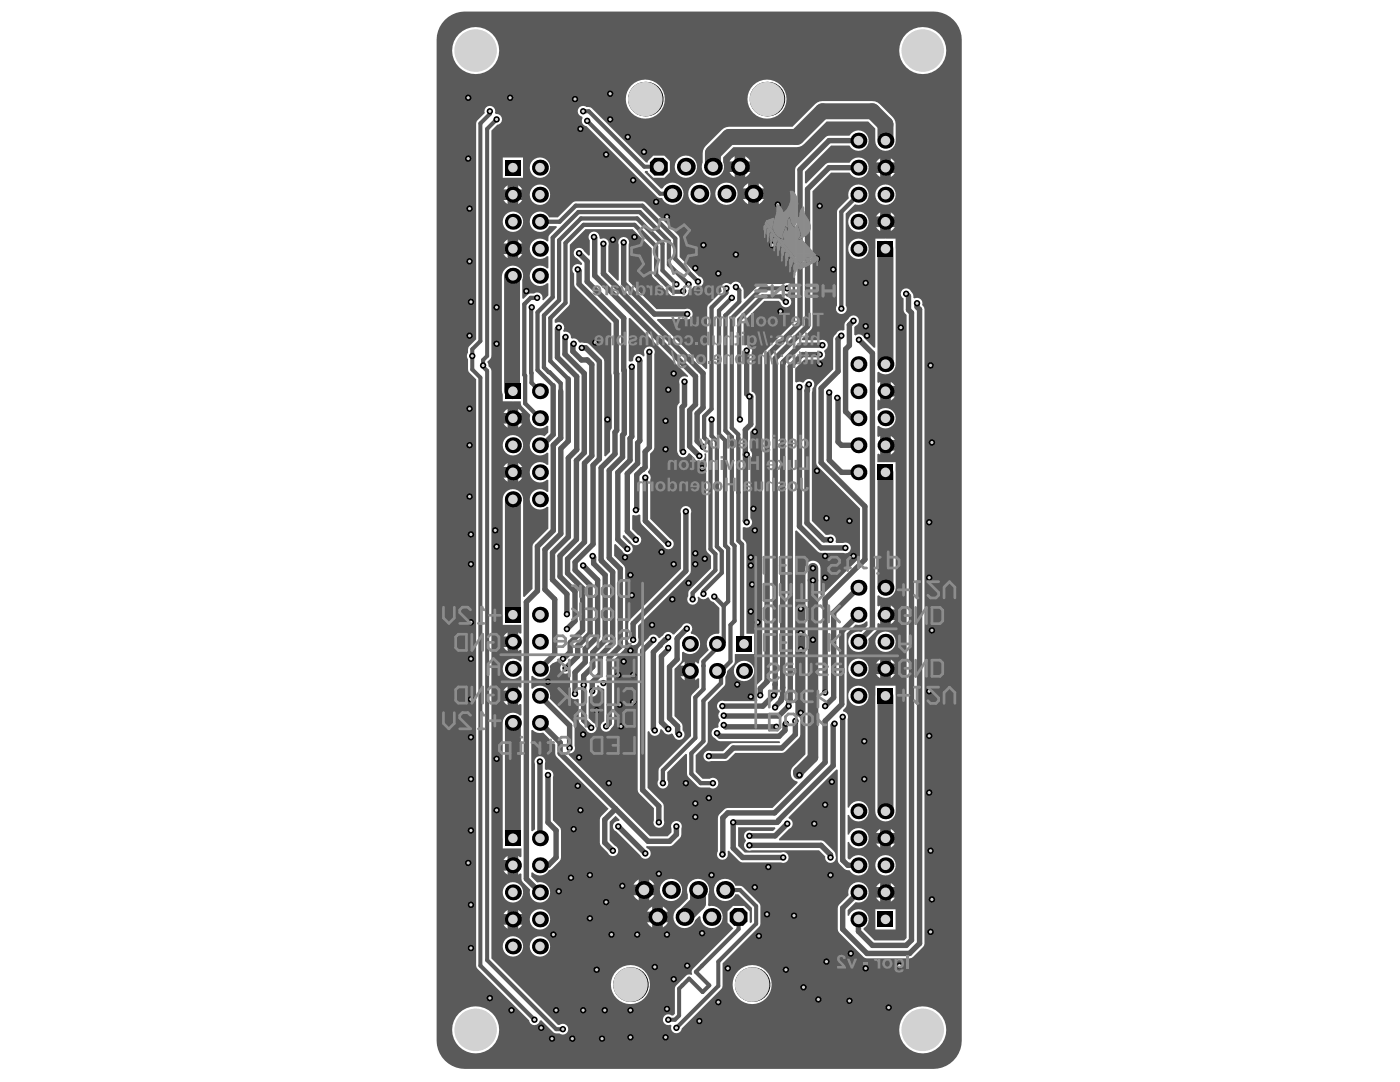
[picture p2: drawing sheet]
<svg xmlns="http://www.w3.org/2000/svg" width="279mm" height="216mm" viewBox="0 0 279 216" stroke-linecap="round" stroke-linejoin="round" font-family="sans-serif">
<path d="M88.8 4a5.6 5.6 0 0 1 4-1.7h93.5a5.7 5.7 0 0 1 5.6 5.7v199.6a5.7 5.7 0 0 1-5.6 5.7h-93.5a5.7 5.7 0 0 1-5.7-5.7v-199.6a5.6 5.6 0 0 1 1.7-4zM179.5 10.1a4.7 4.7 0 0 0 9.3 0 4.7 4.7 0 0 0-9.3 0zM90.2 10.1a4.7 4.7 0 0 0 9.4 0 4.7 4.7 0 0 0-9.4 0zM149.2 19.8a3.9 3.9 0 0 0 7.8 0 3.9 3.9 0 0 0-7.8 0zM124.9 19.8a3.9 3.9 0 0 0 7.8 0 3.9 3.9 0 0 0-7.8 0zM140.8 29.1a3.5 3.5 0 0 0-.6 3.3 2.21 2.21 0 0 0 2.1 3.1 2.21 2.21 0 0 0 2-3.1v-1l2.1-2 13.1-.1 .9-.5 4.6-4.6h8.3l1.4 1.5v2.4a2.04 2.04 0 0 0 2 2 2.04 2.04 0 0 0 2.1-2v-3.3l-.3-1-3.4-3.4-1-.2h-10h-.5l-.9 .6-4.5 4.5-13.2 .1-.9 .5zM159 33.2l-.3 .7v30.2l-6.3 6.2-.3 .7v64.6l-1.1 1.1a2.27 2.27 0 0 0-.3 1.6 1.04 1.04 0 0 0 .5 1.3l-.1 .3h-6.5a1.07 1.07 0 0 0-1.4 .5 1.07 1.07 0 0 0 .4 1.4l.1 .2a1.06 1.06 0 0 0 0 1.6v.3a1.01 1.01 0 0 0-.3 1.1l-.1 .2a1.1 1.1 0 0 0-1.3 .8 1.1 1.1 0 0 0 .7 1.3l.6 .5 .4 .1h11.8l.2 .2-.1 .2h-9.3l-.7 .3-1.3 1.3h-2.4a1.08 1.08 0 0 0-1.5 1 1.08 1.08 0 0 0 1.5 1l3.2-.1 1.6-1.6h9.7l3.2-3.3 .1-2.6a1.08 1.08 0 0 0-1-1.5v-2.4l-.1-.3 .1-34.2 .3-.1 4.5 4.4 4.8 .1a1.08 1.08 0 0 0 1.5-1 1.08 1.08 0 0 0-1.5-1h-1.4l-.1-.2a1.07 1.07 0 0 0-.3-1.2 1.07 1.07 0 0 0-1.2-.2h-.5l-2.8-2.7 .1-26.5a1.12 1.12 0 0 0-.1-1.8 1.12 1.12 0 0 0-1.7 .6h-.2a.97 .97 0 0 0-1.1 0l-.3-.1v-2.7l1.8-1.8h2.7a1.07 1.07 0 0 0 1.2-.2 1.07 1.07 0 0 0 .1-1.3v-.3a1.08 1.08 0 0 0 .6-1.5 1.08 1.08 0 0 0-1.4-.5h-3.6l-.1-.3 1.9-1.8 .2-.7v-26.9l3.8-3.8h3.6a2.03 2.03 0 0 0 3.1 .6 2.03 2.03 0 0 0 0-3.1 2.03 2.03 0 0 0-3.1 .6h-4.4l-4.2 4.1-.3-.1v-2.2l5.3-5.3h3.6a2.03 2.03 0 0 0 3.1 .6 2.03 2.03 0 0 0 0-3.1 2.03 2.03 0 0 0-3.1 .6l-4.4 .1zM148.7 31.2v1h1l-.4-.6zM146 31.6l-.4 .6h1v-1zM177.8 31.6v.8h.8zM175.2 31.9l-.4 .5h.9v-.8zM177.8 34.5v.8l.8-.8zM174.8 34.5l.9 .8v-.8zM148.7 34.3v1l.6-.4 .4-.6zM145.6 34.3l.4 .6 .6 .4v-1zM115.6 21.4a1.06 1.06 0 0 0 .6 1.8l.1 .3a1.04 1.04 0 0 0 .7 1.7l14.1 14.1 .3 .1 .7 .1a2.22 2.22 0 0 0 3.4 .9 2.22 2.22 0 0 0 .2-3.4 2.22 2.22 0 0 0-3.5 .6h-.3l-3.2-3.2 .1-.3h.5v.3l1.1 1.1h2.2l1.1-1.1v-2.2l-1.1-1.1h-2.2l-1.1 1.1v.2h-.4l-10.8-10.8-.3-.2h-.8a1.04 1.04 0 0 0-1.4 0zM100.3 31.4v4.1h4.1v-4.1zM134.7 33.3a2.22 2.22 0 0 0 4.4 0 2.22 2.22 0 0 0-4.4 0zM105.7 33.5a2.05 2.05 0 0 0 4.1 0 2.05 2.05 0 0 0-4.1 0zM151.4 36.6v1h1l-.4-.6zM148.7 37l-.4 .6h1v-1zM103.4 37v.8h.8zM100.8 37.3l-.3 .5h.8v-.8zM103.4 39.9v.8l.8-.8zM100.5 39.9l.8 .8v-.8zM151.4 39.7v1l.6-.4 .4-.6zM148.3 39.7l.4 .6 .6 .4v-1zM142.7 38.7a2.25 2.25 0 0 0 4.5 0 2.25 2.25 0 0 0-4.5 0zM137.4 38.7a2.22 2.22 0 0 0 4.4 0 2.22 2.22 0 0 0-4.4 0zM174.7 38.9a2.05 2.05 0 0 0 4.1 0 2.05 2.05 0 0 0-4.1 0zM169.9 37.4a1.99 1.99 0 0 0-.5 2.1l-2.1 2.1-.3 .7v18.7a1.07 1.07 0 0 0 .9 1.7 1.07 1.07 0 0 0 .9-1.7v-18.4l1.8-1.8a2.03 2.03 0 0 0 2.7-2.4 2.03 2.03 0 0 0-3.4-1zM105.7 38.9a2.05 2.05 0 0 0 4.1 0 2.05 2.05 0 0 0-4.1 0zM177.8 42.4v.8h.8zM175.2 42.7l-.4 .5h.9v-.8zM106.3 42.8a2.03 2.03 0 0 0 .3 3.1 2.03 2.03 0 0 0 3-.8h1.4l.1 .3-1.4 1.4-.3 .6v.7l-.2 .1a2.03 2.03 0 0 0-2.9 0 2.03 2.03 0 0 0 0 2.9 2.03 2.03 0 0 0 2.9 0l.2 .1v2.3l-.2 .1-.4-.3a2.03 2.03 0 0 0-2.7 .6 2.03 2.03 0 0 0 .3 2.7 2.03 2.03 0 0 0 2.8-.1l.2 .1v2.3l-1 1-.2-.1 .1-.4a1.06 1.06 0 0 0-.6-.9 1.06 1.06 0 0 0-1.1 .1h-1l-1.1 1-.3-.1v-3.7a2.09 2.09 0 0 0-1.4-2.7 2.09 2.09 0 0 0-2.6 1.6v23.2l.1 .8v1.4h3.6l.1 .7 .2 .3 1.7 1.7a2.02 2.02 0 0 0 .7 2.4 2.02 2.02 0 0 0 2.5-.3l.3 .1v1.3l-.7 .7-.4-.1a2.03 2.03 0 0 0-2.5 2.5 2.03 2.03 0 0 0 3.4 .9l.2 .1v2.3l-.2 .1-.4-.3a2.03 2.03 0 0 0-2.7 .6 2.03 2.03 0 0 0 .3 2.7 2.03 2.03 0 0 0 2.8-.1l.2 .1v2.3l-.2 .1-.4-.3a2.03 2.03 0 0 0-2.7 .6 2.03 2.03 0 0 0 .3 2.7 2.03 2.03 0 0 0 2.8-.1l.2 .1v4.3l-3.1 3.2v8.8l-1.7 1.6-.2-.1-.1-19.9a2.04 2.04 0 0 0-2.2-1.5 2.04 2.04 0 0 0-1.8 2v25.1h3.8v1.6l-.3 .2-.4-.3v3.7l.4-.3 .3 .2v2.1l-.2 .1a2.08 2.08 0 0 0-3 0 2.08 2.08 0 0 0 0 2.9 2.08 2.08 0 0 0 3 0l.2 .1v2.1l-.3 .2-.4-.3v3.7l.4-.3 .3 .2v2.1l-.2 .1a2.1 2.1 0 0 0-2.3-.5 2.1 2.1 0 0 0-1.3 1.9v25.1h3.8v1.7l-.3 .1-.4-.3v3.7l.4-.2 .3 .1v1.3l1.7 1.8a2.03 2.03 0 0 0 1.8 2.6 2.03 2.03 0 0 0 2.2-2.2 2.03 2.03 0 0 0-2.6-1.8l-1.2-1.2v-.8h.3a2.03 2.03 0 0 0 3.2-.5l.6-.2 1.6-1.6 .3-.7-.1-5.8-1.5-1.6v-8.6a1.07 1.07 0 0 0-.2-1.2 1.07 1.07 0 0 0-1.2-.3l-.3-.1v-1.1a1.08 1.08 0 0 0-1-1.5 1.08 1.08 0 0 0-.9 1.5v13.1l-.5 .4-.3-.1v-20.1h.3a2 2 0 0 0 2.1 .5l2.4 2.4v1.7l.3 .7 10.4 10.4-1.5 1.5-.3 .7 .1 4.9 1.5 1.6a1.08 1.08 0 0 0 1.8 .4 1.08 1.08 0 0 0-.4-1.8l-1-1v-3.7l1.2-1.2 .8 .8-.2 .2h-.1a1.08 1.08 0 0 0-1.1 .9 1.08 1.08 0 0 0 .7 1.2l4.8 4.8a1.08 1.08 0 0 0 1.8 .4 1.08 1.08 0 0 0-.4-1.8l-.3-.3 .2-.2h4.9l1.9-1.9 .1-1.6a1.08 1.08 0 0 0-1-1.5 1.08 1.08 0 0 0-1 1.5v.8l-.8 .8h-3.5l-16.3-16.3 .1-.3a1.06 1.06 0 0 0 1.2-1.5l-.1-4.4-4.9-5a2.03 2.03 0 0 0-.9-2.3 2.03 2.03 0 0 0-2.5 .4l-.3-.1v-2.5h.3a2.03 2.03 0 0 0 2.5 .3 2.03 2.03 0 0 0 .9-2.3l.5-.5 1.1-.5 .6 .6 .1 .2-.1 .2a1.07 1.07 0 0 0 .3 1.3 1.07 1.07 0 0 0 1.3 0l.3 .1v3.7a1.07 1.07 0 0 0 .2 1.3 1.07 1.07 0 0 0 1.3 .1l.2 .1 .1 4.6 1.4 1.5a1.08 1.08 0 0 0 1.8 .4 1.08 1.08 0 0 0-.4-1.8l-.9-.9v-4.3l.3-.1a1.08 1.08 0 0 0 1.2-.2 1.08 1.08 0 0 0 .2-1.2v-.7h.2l.3 .3 .9 .4v6.4a1.08 1.08 0 0 0-.4 1.8 1.08 1.08 0 0 0 1.8-.4l.5-.6 .1-.4v-12.7l1.9-1.9 .3-.7v-15.5l-.3-.7-1.9-1.9v-2.2l.2-.1 1.4 1.3a1.08 1.08 0 0 0 1.8 .4 1.08 1.08 0 0 0-.4-1.8l-1.3-1.3v-.4h.3l1.3 1.3a1.08 1.08 0 0 0 1.8 .4 1.08 1.08 0 0 0-.4-1.8l-1.1-1.1v-2.7l.2-.2 .5 .2 .6-.3 .3 .2v1.1l.3 .7 4.3 4.3a1.08 1.08 0 0 0 1.7 .4 1.08 1.08 0 0 0-.3-1.8l-4-4v-7.8a1.04 1.04 0 0 0-.4-1.3l-.1-.3 .4-.5v-.4v-2.7l.6-.5 .3-.7v-18.6a1.08 1.08 0 0 0-1-1.6 1.08 1.08 0 0 0-1 1.6v.4h-.3a1.06 1.06 0 0 0-1.2-.4 1.06 1.06 0 0 0-.7 1.2 .69 .69 0 0 1-.9 .1v-8.4l.2-.2 11.6 11.6-.1 .3-.2-.1a1.08 1.08 0 0 0-1.2 .2 1.08 1.08 0 0 0-.2 1.2v3.8l-.4 .5-.1 .4 .1 9a1.11 1.11 0 0 0 1 .9 1.11 1.11 0 0 0 1.2-.7l.2-.1 1 1a1.08 1.08 0 0 0 1.4 .6 1.08 1.08 0 0 0 .6-1.4l.1-.2 .2 .2v19l.3 .6 .7 .7v2.5l-4.3 4.3-.2 .3-.2 1.2a1.08 1.08 0 0 0 1.1 1.5 1.08 1.08 0 0 0 .9-1.6h.3l.1 .2a1.06 1.06 0 0 0 1.6-.1h.3l.3 .6 .6 .3 1.2 1.2v5l-.2 .2a2.01 2.01 0 0 0-2.1 .9 2.01 2.01 0 0 0 .2 2.3l-1.7 1.7-.2 .3-.1 .6-.2 .1-.5-.4v3.7l.5-.4 .2 .1v1.8l-1.3 1.3-.3 .7v7.7l-6.2 6.2-.3 .6v2l-.1 .2a1.08 1.08 0 0 0 1.1 1.4 1.08 1.08 0 0 0 .8-1.6v-1.6l3.6-3.7 .3 .1v3.9l.3 .6 2.1 2.1h2.2a1.07 1.07 0 0 0 1.7-.8 1.07 1.07 0 0 0-1.7-.9h-1.5l-1.4-1.4v-3.3l2.2-2.2 .3-.6v-7.7l3.4-3.6 .1-1.6 .3-1.1 1.5-1.6 .1-1.8h3.8v-4h-1.5v-17.9l-.3-.6-.5-.5v-2.2l.3-.2a1.07 1.07 0 0 0 1.4-.3 1.07 1.07 0 0 0-.1-1.4v-11.9a1.07 1.07 0 0 0-.1-1.6v-3.7l.8-.8 .3-.7v-5.6l-.3-.7-.5-.3v-7.7a1.07 1.07 0 0 0-.2-1.2 1.07 1.07 0 0 0-1.1-.3l-.3-.1v-4.6l4.1-4.2h2.9l.4 .7a1.08 1.08 0 0 0 1.9 .2 1.08 1.08 0 0 0-.7-1.7l-.4-.4 .2-.2a1.07 1.07 0 0 0 1.4-1.2 1.07 1.07 0 0 0-1.7-.7h-4.8l-3 2.9-.3-.1-.1-1.9-.4-.7a1.06 1.06 0 0 0-1.9-.2h-.3a1.06 1.06 0 0 0-1.4 0 1.06 1.06 0 0 0-.2 1.4l-2.7 2.7-.3 .6v12.1l-.2 .2-9.8-9.8 .1-.2h5.5a1.08 1.08 0 0 0 1.5-1 1.08 1.08 0 0 0-1.5-1h-5.7l-5.5-5.6v-7.3a1.08 1.08 0 0 0-1-1.5 1.08 1.08 0 0 0-1 1.5v7.1l-.3 .1-1.8-1.8v-5.1a1.07 1.07 0 0 0-.2-1.3 1.07 1.07 0 0 0-1.3-.1l-.2-.3a1.1 1.1 0 0 0-1.4-1.2 1.1 1.1 0 0 0-.6 1.8v2.9l-.2 .1-.9-.9a1.08 1.08 0 0 0-1.8-.3 1.08 1.08 0 0 0 .4 1.7l1 1-.1 .3-.2 .1-.2-.1a1.08 1.08 0 0 0-1.3 .4 1.08 1.08 0 0 0 .2 1.4v2.1l.3 .7 7.1 7.1 .1 21-.3 .7v4l-1 .9-.2-.1-.1-19.3-2.9-3-.7-.3h-1.1l-.3-.2a1.06 1.06 0 0 0-1.3-.6l-.3-.2a1.05 1.05 0 0 0-1.4-1.2l-.1-.2 .1-.2a1.07 1.07 0 0 0-.3-1.3 1.07 1.07 0 0 0-1.2 0l-.3-.2v-.5l2.8-2.8 .2-.6v-11.6l3.1-3.1h9.5l3.8 3.8v5.3l.2 .6 3.7 3.6 1.9 .1a1.11 1.11 0 0 0 1.5-1.3l.4-.1 .6-.6h.3a1.07 1.07 0 0 0 1.6-.5 1.07 1.07 0 0 0-.8-1.5l-3.9-3.8v-3.7l-.2-.6-6.9-6.8h-13.6l-.6 .2-3 3h-1.7l-.1-.2a2.04 2.04 0 0 0-3.2-.4zM177.8 45.3v.8l.8-.8zM174.8 45.3l.9 .8v-.8zM169.3 44.2a2.05 2.05 0 0 0 4.1 0 2.05 2.05 0 0 0-4.1 0zM100.3 44.2a2.05 2.05 0 0 0 4.1 0 2.05 2.05 0 0 0-4.1 0zM103.4 47.8v.8h.8zM100.8 48.1l-.3 .5h.8v-.8zM103.4 50.7v.8l.8-.8zM100.5 50.7l.8 .8v-.8zM169.3 49.6a2.05 2.05 0 0 0 4.1 0 2.05 2.05 0 0 0-4.1 0zM174.7 47.6v21.7l-.3 .1-2-2a1.06 1.06 0 0 0-1.6-.4l-.3-.2v-1.6l.2-.2a1.08 1.08 0 0 0 .4-1.7 1.08 1.08 0 0 0-1.8 .3 1.89 1.89 0 0 0-.8 2.2l-.2 .2a1.05 1.05 0 0 0-1.4 .6l-.6 .7v.3v6.1l-3.1 3.1-.3 .7v14.8l.3 .7 8.4 8.5v9.7l-7.6 7.7-.3-.1v-5.4a1.5 1.5 0 0 0-1.5-1.5 1.5 1.5 0 0 0-1.5 1.5v37.1l-2.4 2.5a1.74 1.74 0 0 0 .8 2.9l.1 .3-5 5h-9a2.76 2.76 0 0 0-1.9 2v6.7a1.07 1.07 0 0 0 .6 1.6 1.07 1.07 0 0 0 1.3-1.1v-.6l.3-.1 2 2.1 .7 .3h7.7a1.08 1.08 0 0 0 1.5-1 1.08 1.08 0 0 0-1.5-1h-7.3l-1.3-1.3v-3.7h7.4l.1 .2-.5 .5h-4.3a1.07 1.07 0 0 0-1.3 .4 1.07 1.07 0 0 0 .2 1.4v.3a1.07 1.07 0 0 0-.3 1.4 1.07 1.07 0 0 0 1.4 .4h13.5l1.2 1.2a1.09 1.09 0 0 0 1.3 1.3 1.09 1.09 0 0 0 .7-1.6l-.3-.7-2.2-2.1-8.7-.1-.1-.3 2.1-2a1.07 1.07 0 0 0 .7-1.1 1.07 1.07 0 0 0-.8-1v-.2l9.5-9.6 .3 .1v18a2.81 2.81 0 0 0 2 2h.3a2.03 2.03 0 0 0 3 .7 2.03 2.03 0 0 0 .2-3.1 2.03 2.03 0 0 0-3 .3h-.3l-.2-.3v-3.2h.2a2.03 2.03 0 0 0 3.1 .9 2.03 2.03 0 0 0 0-3.3 2.03 2.03 0 0 0-3.1 1l-.2-.1v-3.9h.2a2.03 2.03 0 0 0 3.1 .9 2.03 2.03 0 0 0 0-3.2 2.03 2.03 0 0 0-3.1 .9l-.2-.1v-17.6a1.06 1.06 0 0 0-.9-1.5l-.1-.3 .7-.8 .1-.4v-14.1l1.8-1.8a1.98 1.98 0 0 0 2.1-.6l.2 .1v.8l-1.2 1.2a2.03 2.03 0 0 0-2.6 1.8 2.03 2.03 0 0 0 2.2 2.2 2.03 2.03 0 0 0 1.8-2.6l1.7-1.9 .1-1.2 .3-.1 .3 .2v-3.7l-.3 .2-.3-.1v-2l.3-.1a2.02 2.02 0 0 0 2.2 .3 2.02 2.02 0 0 0 1.2-1.8l-.1-25.1h-3.6v-1.6l.3-.1 .3 .2v-3.7l-.3 .2-.3-.1v-2l.3-.1a2.03 2.03 0 0 0 2.8-.1 2.03 2.03 0 0 0 0-2.9 2.03 2.03 0 0 0-2.8-.1l-.3-.1v-2l.3-.1 .3 .2v-3.7l-.3 .2-.3-.1v-2l.3-.1a2.02 2.02 0 0 0 2.2 .3 2.02 2.02 0 0 0 1.2-1.8l-.1-25.1zM177.8 76.2v.8h.8zM177.8 79.1v.8l.8-.8zM103.4 81.6v.8h.8zM100.8 81.9l-.3 .5h.8v-.8zM103.4 84.5v.8l.8-.8zM100.5 84.5l.8 .8v-.8zM177.8 87v.8h.8zM177.8 89.9v.8l.8-.8zM100.3 88.8a2.05 2.05 0 0 0 4.1 0 2.05 2.05 0 0 0-4.1 0zM103.4 92.4v.8h.8zM100.8 92.7l-.3 .5h.8v-.8zM103.4 95.3v.8l.8-.8zM100.5 95.3l.8 .8v-.8zM177.8 120.8v.8h.8zM177.8 123.7v.8l.8-.8zM129.6 126.9l-2 2.2-.3 .7v27.8l.3 .7 2.9 3v2.4a1.08 1.08 0 0 0 1 1.5 1.08 1.08 0 0 0 1-1.5l-.1-3.2-3.2-3.3v-11.2l.3-.1a1.15 1.15 0 0 0 1.2 .9 1.15 1.15 0 0 0 1.1-1.1l-.1-.1 .3-.1 .4 .4a1.05 1.05 0 0 0 1.6 .4l.3 .2a1.2 1.2 0 0 0 .9 1 1.2 1.2 0 0 0 1.3-.5 1.04 1.04 0 0 0-.3-1.3l-.1-1.2-1.5-1.6v-9.4l1.4-1.6 .1-1.7 .3-.2a2.02 2.02 0 0 0 3.2-.7 2.02 2.02 0 0 0-1.7-2.8l-.1-.3a1.08 1.08 0 0 0-.1-1.7 1.08 1.08 0 0 0-1.6 .6l-1.5 1.5h-.4a1.07 1.07 0 0 0-1-.5 1.07 1.07 0 0 0-.9 .7l-.6 .5h-.2a1.13 1.13 0 0 0-1.9-.4zM100.8 126.5l-.3 .5h.8v-.8zM136.1 101.3a1.06 1.06 0 0 0-.2 1.2v11l-10.2 10.2-.3 .7v2.8a1.08 1.08 0 0 0 1 1.6 1.08 1.08 0 0 0 .9-1.6v-2.4l10.5-10.5 .1-11.8a1.08 1.08 0 0 0-.4-1.3 1.08 1.08 0 0 0-1.4 .1zM100.5 129.1l.8 .8v-.8zM174.7 128.1a2.05 2.05 0 0 0 4.1 0 2.05 2.05 0 0 0-4.1 0zM177.8 131.6v.8h.8zM175.2 131.9l-.4 .5h.9v-.8zM136.2 132.4l-.4 .4h.8v-.8zM177.8 134.5v.8l.8-.8zM174.8 134.5l.9 .8v-.8zM169.3 133.5a2.05 2.05 0 0 0 4.1 0 2.05 2.05 0 0 0-4.1 0zM135.8 134.9l.8 .8v-.8zM146.4 133.9a2.05 2.05 0 0 0 4.1 0 2.05 2.05 0 0 0-4.1 0zM100.8 137.3l-.3 .5h.8v-.8zM100.5 139.9l.8 .8v-.8zM169.3 138.8a2.05 2.05 0 0 0 4.1 0 2.05 2.05 0 0 0-4.1 0zM174.7 136.8v25.1a2.04 2.04 0 0 0 2 2 2.04 2.04 0 0 0 2.1-2l-.1-25.1zM177.8 165.4v.8h.8zM175.2 165.7l-.4 .5h.9v-.8zM177.8 168.3v.8l.8-.8zM174.8 168.3l.9 .8v-.8zM100.8 171.1l-.3 .5h.8v-.8zM100.5 173.7l.8 .8v-.8zM174.7 172.7a2.05 2.05 0 0 0 4.1 0 2.05 2.05 0 0 0-4.1 0zM129.6 175.5v1h1l-.4-.6zM126.9 175.9l-.5 .6h1.1v-1zM177.8 176.2v.8h.8zM175.2 176.5l-.4 .5h.9v-.8zM129.6 178.6v1.1l.6-.5 .4-.6zM126.4 178.6l.5 .6 .6 .5v-1.1zM131.7 177.6a2.22 2.22 0 0 0 4.4 0 2.22 2.22 0 0 0-4.4 0zM177.8 179.1v.8l.8-.8zM174.8 179.1l.9 .8v-.8zM180.1 57.9a1.06 1.06 0 0 0 .2 1.7v2.2l.1 .4 .5 .6v124.4l-.4 .5h-6l-2.2-2.2 .1-.3a2.03 2.03 0 0 0 .2-3.3 2.03 2.03 0 0 0-3.2 .8h-.2v-1.1l1.6-1.6a2.03 2.03 0 0 0 2.5-1.8 2.03 2.03 0 0 0-2.2-2.2 2.03 2.03 0 0 0-1.7 2.6l-2.1 2.2v5l5 5.1 .7 .3h8.5l.7-.3 2-2 .3-.6v-126.5l-.1-.4-.4-.5a1.07 1.07 0 0 0-.3-1.2 1.07 1.07 0 0 0-1.2-.1l-.2-.2a2.08 2.08 0 0 0-1.5-1.9zM100.3 178.1a2.05 2.05 0 0 0 4.1 0 2.05 2.05 0 0 0-4.1 0zM132.3 180.9v1h1l-.4-.6zM129.6 181.3l-.5 .6h1.1v-1zM103.4 181.6v.8h.8zM100.8 181.9l-.3 .5h.8v-.8zM143.1 176a2.22 2.22 0 0 0 .4 3.4 2.22 2.22 0 0 0 3.2-1h.6l2.8 2.8v2.8l-.3 .2-.2-.2v-2.1l-1.1-1.1h-2.2l-1.1 1.1v2.2l1.1 1.2-8 8a.8 .8 0 0 0-.1 1.1l-.2 .2a.8 .8 0 0 0-1.1 .1l-2.1 2.2-.1 5.4-.3 .3h-.4a1.07 1.07 0 0 0-1.7 .8 1.07 1.07 0 0 0 1.5 1.1l.2 .2a1.07 1.07 0 0 0 .7 1.4 1.07 1.07 0 0 0 1.3-.9l8-7.9 .2-.6v-4.5l7.5-7.6v-4.1l-3.4-3.5-.6-.2h-.9a2.2 2.2 0 0 0-3.7-.8zM132.3 184v1l.6-.4 .4-.6zM129.1 184l.5 .6 .6 .4v-1zM137.7 176a2.17 2.17 0 0 0-.4 2.4v.9l-1.7 1.7a2.22 2.22 0 0 0-.4 3.7 2.22 2.22 0 0 0 3.5-1.1l.9-.8 .2 .1a2.24 2.24 0 0 0 2.4 2.3 2.24 2.24 0 0 0 2-2.7 2.24 2.24 0 0 0-2.8-1.7l-.1-.2v-2.2a2.21 2.21 0 0 0-.8-2.7 2.21 2.21 0 0 0-2.8 .3zM103.4 184.5v.8l.8-.8zM100.5 184.5l.8 .8v-.8zM174.7 181.4v4.1h4v-4.1zM105.7 183.5a2.05 2.05 0 0 0 4.1 0 2.05 2.05 0 0 0-4.1 0zM105.7 188.8a2.05 2.05 0 0 0 4.1 0 2.05 2.05 0 0 0-4.1 0zM100.3 188.8a2.05 2.05 0 0 0 4.1 0 2.05 2.05 0 0 0-4.1 0zM146.2 196.5a3.9 3.9 0 0 0 7.8 0 3.9 3.9 0 0 0-7.8 0zM121.9 196.5a3.9 3.9 0 0 0 7.8 0 3.9 3.9 0 0 0-7.8 0zM97 21.4l-.2 .4-.1 .8-1.4 1.4-.3 .6v43.1l-1.5 1.7-.1 1a1 1 0 0 0 0 1.3l.1 2.4 1.5 1.6v117l.3 .6 10.3 10.3a1.06 1.06 0 0 0 1 1 1.06 1.06 0 0 0 1.1-.9l.3-.1 2.7 2.5 1 .1a1.07 1.07 0 0 0 1.4-.1 1.07 1.07 0 0 0 0-1.5 1.07 1.07 0 0 0-1.4-.1h-.4l-13.2-13.3v-117.2l-.1-.3-.5-.7-.2-.8 .5-.6 .3-.6v-44.9l1.1-1.2a1.09 1.09 0 0 0 1-1.3 1.09 1.09 0 0 0-1.3-.9l-.1-.2a1.07 1.07 0 0 0-.5-1.2 1.07 1.07 0 0 0-1.3 .1zM179.5 205.5a4.7 4.7 0 0 0 9.3 0 4.7 4.7 0 0 0-9.3 0zM90.2 205.5a4.7 4.7 0 0 0 9.4 0 4.7 4.7 0 0 0-9.4 0z" fill="#5a5a5a"/>
<path d="M97.8 22.2v.5l-1.9 1.9v43.5l-1.6 1.6v4l1.6 1.6v117.4l10.8 10.8M99.1 23.8l-1.9 1.9v45.3l-.8 .8v1.4l.8 .8v117.6l13.8 13.8h1.3M116.4 22.2h1.1l11.1 11.1h2.9M117.2 24.1l14.5 14.6h2.5M144.7 177.6h3l3.2 3.2v3.5l-7.5 7.6v4.8l-8.4 8.4M147.4 183v2.4l-8.5 8.5 2.7 2.7-1.4 1.4-2.7-2.7-2 2v5.3l-.8 .9h-1.3" fill="none" stroke="#5a5a5a" stroke-width=".81"/>
<g fill="none" stroke="#5a5a5a" stroke-width="1.1">
<path d="M171.3 33.5h-5.8l-4.3 4.2v27.4l-6.5 6.5v66.9M171.3 28.1h-5.8l-5.8 5.8v30.6l-6.6 6.5v65l-1.4 1.4v1.3M108 54.8l-.2 .2M115.3 53.8l.3 .2v2.7l7.4 7.4 .1 21.8-.4 .3v4.4l-2.7 2.7v18.5l2.3 2.3v14.3l-2.5 2.4v3.7l-1.6 1.6v1.8M115.6 50.5l1.6 1.6v4.1l7.3 7.3 .1 23-.4 .3v4.4l-2.6 2.7v17.4l2.2 2.2v15.5l-2.2 2.2v13.1l-.6 .6M118.5 47.3l.2 .1v7.6l20.1 20.1v5.6l-1.2 1.2v7.1l2 2M120.4 48.6v6l19.9 19.9v6.8l-1.2 1.2v5.5l1.2 1.2M124.5 48.4v8.1l6.1 6.2h6.6M180.8 58.6l.5 .5v2.7l.6 .6v125.2l-1 1h-6.8l-2.8-2.8v-2.3M110.4 77v9.7l-2.1 2.1h-.5M111.5 65.4l-.3 .2v5.7l3.9 3.9v14.5l-1.7 1.7v15.7l-3.1 3.2v5.4l2.8 2.8v4.1M111.9 78v9.4l-1.5 1.4v17.1l-3.1 3.1v8.9l-2.3 2.2v55.2l2.8 2.8"/>
<path d="M112.9 67.3l-.1 .1v3.3l3.8 3.8v15.8l-1.6 1.6v15.7l-3.2 3.3v4.1l3 3v5.9l-1.7 1.6M113.4 75.6v12.4l-1.5 1.5v17l-3.1 3.2v7.9l1.9 2v10.9l-2.9 3M114.5 68.6l-.2 .2v1.3l1.7 1.7h1.2l.9 .9v18.3l-1.5 1.4v15.8l-3.3 3.3v2.9l3 3v8.4l-2.5 2.4v1.9l-1.5 1.4M116.1 69.4h.8l2.7 2.7v19.5l-1.2 1.2v15.8l-3.6 3.6v1.6l3 2.9v9.7l-2.5 2.5v2l-2.4 2.4M126.1 73.2v13.9l-.4 .4v4.3l-2.4 2.5v13.3l1.9 1.9M127.4 71.7l.3 .3v16l-.5 .4v4.1l-2 2v11.5l1.7 1.7M129.6 70.2v19.1l-.8 .8v3.1l-1.7 1.5v6.9l-.2 .2M136.6 76.2v4.6l-.5 .5v8.7l.2 .2M149 70v8.6l.6 .5h.2v5.6l-1.1 1.1v4.9M159.5 77.2v27.8l4.4 4.3h4.8M161.4 76.7l-.3 .3-.1 1v26.4l3.4 3.3h1.3M163.6 70.8h-3.5l-2.4 2.3v66.6l-.3 .5v.7l-2 2-11-.1"/>
<path d="M164.1 68.9h-4.4l-3.4 3.4-.1 .2v66.6l-.3 .4v.3l-1.2 1.2v.2M165.5 78.3h.1M165.5 78.3v13.5l2.4 2.4h3.4M167.1 79.4l.2 .1v8.7l.6 .6h3.4M167.9 67l-.6 .6v6.5l-3.4 3.4v14.8l8.7 8.7v10.6l-7.9 8v18.6M170.3 64l-.8 .8v4.1l-.7 .8v12.4l1.3 1.4h1.2M171.4 67.8l2.7 2.7v54.8l-2.8 2.8M183 60.5v.8l.5 .5v126.5l-2 1.9h-8.5l-4.8-4.8v-4.2l3.1-3.1h.3M128.8 95.3v8.6l4.6 4.6M148.7 90.7h.1M148.8 90.7h.2l-.2 .3v12.9l.2 .3M116.4 112.8l2.9 2.9v11.3l-2.5 2.5v2.6l-2 2.1v4.3"/>
<path d="M118.3 111l.2 .2v1.2l2.3 2.3v13l-2.5 2.5v2.8l-1.8 1.9v8.8l1.5 1.5M136.9 102.1v11.8l-10.5 10.5v3.3M171.3 117.3l-4.9 4.9v17l-1.7 1.7M107.8 138.8l5.9 6v4.5M130.4 127.7l-2.2 2.1v27.8l3.3 3.3v3.2M133.3 127.2l-2.9 2.9v15.4l.3 .2M133.4 129.3v.3l-1.4 1.3v13.2l1.4 1.4M137.1 125.4l-2 2v4.2l-1.5 1.5v10.2l1.6 1.6v1.4l.3 .3M148.8 133.9h.5M153.1 135.9h.1M154.4 138.7l-2.1 2.2h-8.1M156.2 137.2h.1"/>
<path d="M157.7 137.8h.1M171.3 122.7l-3.3 3.3v14.5l-3.3 3.4v8.2l-10.1 10.1h-9.4l-.9 1v7.4l-.1-.1M107.7 152l.1 15.3M107.8 144.2l4 4v2.1l17.5 17.6h4.3l1.4-1.4v-1.6M109.4 154.7h.1M109.4 154.7v9.4l1.6 1.6v5.4l-1.6 1.6h-1.6M144.4 144.7l.4 .3h10.2M156.8 144.4l-.1 .2v1.1l-1.2 1.2h-11.8l-.6-.6M158.7 143.9v2.7l-2.7 2.7h-9.7l-1.6 1.6h-3.2M166.6 144.4l-.3 .3v8.1l-11.2 11.3h-8.8v5.1l1.9 1.9h8.1M168.2 143.1v28.5l1 1.1h2.1M122.9 161.4l-2.2 2.2v4.5l1.6 1.7"/>
<path d="M123.4 164.9l5.4 5.4M149.6 168.7h14.3l1.8 1.9v.5M157.1 164.4l-2.4 2.4h-5.1"/>
</g>
<g fill="none" stroke="#5a5a5a" stroke-width=".85">
<path d="M171.3 38.9l-3.4 3.4v19.3M107.2 59.4h-1.3l-1.3 1.3v14.1l.2 .2v5.5l3 3M107.8 44.2h3.9l3.2-3.2h13.3l6.6 6.6v4.1l4.5 4.5M135 56.7l-2.8-2.7v-5.3l-5-5.1h-11.3l-4.3 4.4v11.9l-3 3v10.4l3.3 3.2v1.5M136.3 58.1l-.1 .1h-1.8l-3.5-3.4v-5.6l-4.3-4.3h-10.1l-3.6 3.6v11.9l-3.1 3.1v8.5l3.6 3.6M137.4 56.7l-3.9-3.9v-4.7l-5.8-5.8h-12.3l-5.1 5.1v11.9l-3 3v11.5l3.1 3.2M145 57.5v.9l-3 3v20.2l-1.5 1.5v4.2l1.3 1.3v21l1 .9v3.3l-4.6 4.5v1.3M146.1 59.4l-2.6 2.6v24.7l1.2 1.2v20.9l.6 .6v10.6l-.9 .9v7l-4 4.1v5.5l-1.6 1.7v8l-6.5 6.5v2.6M146.9 57.3l.6 .7v2.2l-2.7 2.7M157.1 57.5h-5.1l-6 6v21.9l1.3 1.3 .1 21.2 .7 .7v18.7l1.2 1.2M106.1 61.3l-.1 .1 .1 15 1.7 1.7M144.8 62.9v23l1.3 1.3v21.2l.5 .5v15l-.8 .8v7.3l-1.9 1.9v2.4l-3.5 3.5v8.1l-2.4 2.4v4.1l1.8 1.9h2.5"/>
<path d="M144.8 62.9h.1M156.8 60.2l-1-1h-3.6l-4.7 4.6v19.8l.2 .1M142 83.7v3.3l1.1 1v21l.9 1v4.3l-3.6 3.7v.5M147.3 87.5h.1M142.5 119l1.9 1.9M140.4 132.9h.1"/>
</g>
<path d="M176.7 28.1v-3.3l-2.6-2.6h-10l-5.1 5.1h-13.5l-3.2 3.3v2.7M102.4 55l-.2 .2v22.7l.2 .2M176.7 49.6v23.1M102.4 99.6v23.1M176.7 94.2v23.1M176.7 138.8v23.1M102.4 144.2v23.1M139.3 177.6v2.5l-2.7 2.9" fill="none" stroke="#5a5a5a" stroke-width="3.2"/>
<path d="M162.2 113.4v37.7l-2.9 3v.3" fill="none" stroke="#5a5a5a" stroke-width="2.1"/>
<circle cx="97.8" cy="22.2" r=".64" fill="#000"/>
<circle cx="97.8" cy="22.2" r=".32" fill="#d2d2d2"/>
<circle cx="99.1" cy="23.8" r=".64" fill="#000"/>
<circle cx="99.1" cy="23.8" r=".32" fill="#d2d2d2"/>
<circle cx="116.4" cy="22.2" r=".64" fill="#000"/>
<circle cx="116.4" cy="22.2" r=".32" fill="#d2d2d2"/>
<circle cx="117.2" cy="24.1" r=".64" fill="#000"/>
<circle cx="117.2" cy="24.1" r=".32" fill="#d2d2d2"/>
<circle cx="163.6" cy="72.6" r=".64" fill="#000"/>
<circle cx="163.6" cy="72.6" r=".32" fill="#d2d2d2"/>
<circle cx="161.4" cy="76.7" r=".64" fill="#000"/>
<circle cx="161.4" cy="76.7" r=".32" fill="#d2d2d2"/>
<circle cx="159.5" cy="77.2" r=".64" fill="#000"/>
<circle cx="159.5" cy="77.2" r=".32" fill="#d2d2d2"/>
<circle cx="167.1" cy="79.4" r=".64" fill="#000"/>
<circle cx="167.1" cy="79.4" r=".32" fill="#d2d2d2"/>
<circle cx="165.5" cy="78.3" r=".64" fill="#000"/>
<circle cx="165.5" cy="78.3" r=".32" fill="#d2d2d2"/>
<circle cx="167.9" cy="61.6" r=".64" fill="#000"/>
<circle cx="167.9" cy="61.6" r=".32" fill="#d2d2d2"/>
<circle cx="170.3" cy="64" r=".64" fill="#000"/>
<circle cx="170.3" cy="64" r=".32" fill="#d2d2d2"/>
<circle cx="171.4" cy="67.8" r=".64" fill="#000"/>
<circle cx="171.4" cy="67.8" r=".32" fill="#d2d2d2"/>
<circle cx="167.9" cy="67" r=".64" fill="#000"/>
<circle cx="167.9" cy="67" r=".32" fill="#d2d2d2"/>
<circle cx="164.1" cy="68.9" r=".64" fill="#000"/>
<circle cx="164.1" cy="68.9" r=".32" fill="#d2d2d2"/>
<circle cx="163.6" cy="70.8" r=".64" fill="#000"/>
<circle cx="163.6" cy="70.8" r=".32" fill="#d2d2d2"/>
<circle cx="156.8" cy="60.2" r=".64" fill="#000"/>
<circle cx="156.8" cy="60.2" r=".32" fill="#d2d2d2"/>
<circle cx="115.3" cy="53.8" r=".64" fill="#000"/>
<circle cx="115.3" cy="53.8" r=".32" fill="#d2d2d2"/>
<circle cx="115.6" cy="50.5" r=".64" fill="#000"/>
<circle cx="115.6" cy="50.5" r=".32" fill="#d2d2d2"/>
<circle cx="135" cy="56.7" r=".64" fill="#000"/>
<circle cx="135" cy="56.7" r=".32" fill="#d2d2d2"/>
<circle cx="136.3" cy="58.1" r=".64" fill="#000"/>
<circle cx="136.3" cy="58.1" r=".32" fill="#d2d2d2"/>
<circle cx="137.4" cy="56.7" r=".64" fill="#000"/>
<circle cx="137.4" cy="56.7" r=".32" fill="#d2d2d2"/>
<circle cx="139.3" cy="56.2" r=".64" fill="#000"/>
<circle cx="139.3" cy="56.2" r=".32" fill="#d2d2d2"/>
<circle cx="138.8" cy="53.5" r=".64" fill="#000"/>
<circle cx="138.8" cy="53.5" r=".32" fill="#d2d2d2"/>
<circle cx="164.7" cy="140.9" r=".64" fill="#000"/>
<circle cx="164.7" cy="140.9" r=".32" fill="#d2d2d2"/>
<circle cx="166.6" cy="144.4" r=".64" fill="#000"/>
<circle cx="166.6" cy="144.4" r=".32" fill="#d2d2d2"/>
<circle cx="180.8" cy="58.6" r=".64" fill="#000"/>
<circle cx="180.8" cy="58.6" r=".32" fill="#d2d2d2"/>
<circle cx="183" cy="60.5" r=".64" fill="#000"/>
<circle cx="183" cy="60.5" r=".32" fill="#d2d2d2"/>
<circle cx="179.8" cy="65.4" r=".64" fill="#000"/>
<circle cx="179.8" cy="65.4" r=".32" fill="#d2d2d2"/>
<circle cx="172.8" cy="56.5" r=".64" fill="#000"/>
<circle cx="172.8" cy="56.5" r=".32" fill="#d2d2d2"/>
<circle cx="157.9" cy="51.1" r=".64" fill="#000"/>
<circle cx="157.9" cy="51.1" r=".32" fill="#d2d2d2"/>
<circle cx="173" cy="67" r=".64" fill="#000"/>
<circle cx="173" cy="67" r=".32" fill="#d2d2d2"/>
<circle cx="172.8" cy="65.1" r=".64" fill="#000"/>
<circle cx="172.8" cy="65.1" r=".32" fill="#d2d2d2"/>
<circle cx="135" cy="205.1" r=".64" fill="#000"/>
<circle cx="135" cy="205.1" r=".32" fill="#d2d2d2"/>
<circle cx="112.3" cy="205.4" r=".64" fill="#000"/>
<circle cx="112.3" cy="205.4" r=".32" fill="#d2d2d2"/>
<circle cx="133.4" cy="203.5" r=".64" fill="#000"/>
<circle cx="133.4" cy="203.5" r=".32" fill="#d2d2d2"/>
<circle cx="106.7" cy="203.5" r=".64" fill="#000"/>
<circle cx="106.7" cy="203.5" r=".32" fill="#d2d2d2"/>
<circle cx="158.7" cy="143.9" r=".64" fill="#000"/>
<circle cx="158.7" cy="143.9" r=".32" fill="#d2d2d2"/>
<circle cx="156.8" cy="144.4" r=".64" fill="#000"/>
<circle cx="156.8" cy="144.4" r=".32" fill="#d2d2d2"/>
<circle cx="155" cy="145" r=".64" fill="#000"/>
<circle cx="155" cy="145" r=".32" fill="#d2d2d2"/>
<circle cx="157.4" cy="140.9" r=".64" fill="#000"/>
<circle cx="157.4" cy="140.9" r=".32" fill="#d2d2d2"/>
<circle cx="154.4" cy="138.7" r=".64" fill="#000"/>
<circle cx="154.4" cy="138.7" r=".32" fill="#d2d2d2"/>
<circle cx="159.5" cy="154.7" r=".64" fill="#000"/>
<circle cx="159.5" cy="154.7" r=".32" fill="#d2d2d2"/>
<circle cx="118.3" cy="111" r=".64" fill="#000"/>
<circle cx="118.3" cy="111" r=".32" fill="#d2d2d2"/>
<circle cx="116.4" cy="112.8" r=".64" fill="#000"/>
<circle cx="116.4" cy="112.8" r=".32" fill="#d2d2d2"/>
<circle cx="128.8" cy="95.3" r=".64" fill="#000"/>
<circle cx="128.8" cy="95.3" r=".32" fill="#d2d2d2"/>
<circle cx="133.4" cy="108.5" r=".64" fill="#000"/>
<circle cx="133.4" cy="108.5" r=".32" fill="#d2d2d2"/>
<circle cx="130.4" cy="127.7" r=".64" fill="#000"/>
<circle cx="130.4" cy="127.7" r=".32" fill="#d2d2d2"/>
<circle cx="133.3" cy="127.2" r=".64" fill="#000"/>
<circle cx="133.3" cy="127.2" r=".32" fill="#d2d2d2"/>
<circle cx="137.1" cy="125.4" r=".64" fill="#000"/>
<circle cx="137.1" cy="125.4" r=".32" fill="#d2d2d2"/>
<circle cx="135.5" cy="146.6" r=".64" fill="#000"/>
<circle cx="135.5" cy="146.6" r=".32" fill="#d2d2d2"/>
<circle cx="141.5" cy="150.9" r=".64" fill="#000"/>
<circle cx="141.5" cy="150.9" r=".32" fill="#d2d2d2"/>
<circle cx="132.3" cy="156.3" r=".64" fill="#000"/>
<circle cx="132.3" cy="156.3" r=".32" fill="#d2d2d2"/>
<circle cx="133.4" cy="145.5" r=".64" fill="#000"/>
<circle cx="133.4" cy="145.5" r=".32" fill="#d2d2d2"/>
<circle cx="130.7" cy="145.7" r=".64" fill="#000"/>
<circle cx="130.7" cy="145.7" r=".32" fill="#d2d2d2"/>
<circle cx="138.8" cy="163" r=".64" fill="#000"/>
<circle cx="138.8" cy="163" r=".32" fill="#d2d2d2"/>
<circle cx="118.2" cy="137.9" r=".64" fill="#000"/>
<circle cx="118.2" cy="137.9" r=".32" fill="#d2d2d2"/>
<circle cx="131.5" cy="164.1" r=".64" fill="#000"/>
<circle cx="131.5" cy="164.1" r=".32" fill="#d2d2d2"/>
<circle cx="135" cy="164.9" r=".64" fill="#000"/>
<circle cx="135" cy="164.9" r=".32" fill="#d2d2d2"/>
<circle cx="120.4" cy="136.3" r=".64" fill="#000"/>
<circle cx="120.4" cy="136.3" r=".32" fill="#d2d2d2"/>
<circle cx="116.5" cy="136.7" r=".64" fill="#000"/>
<circle cx="116.5" cy="136.7" r=".32" fill="#d2d2d2"/>
<circle cx="146.3" cy="164.1" r=".64" fill="#000"/>
<circle cx="146.3" cy="164.1" r=".32" fill="#d2d2d2"/>
<circle cx="144.2" cy="170.5" r=".64" fill="#000"/>
<circle cx="144.2" cy="170.5" r=".32" fill="#d2d2d2"/>
<circle cx="128.8" cy="170.3" r=".64" fill="#000"/>
<circle cx="128.8" cy="170.3" r=".32" fill="#d2d2d2"/>
<circle cx="114.8" cy="138.5" r=".64" fill="#000"/>
<circle cx="114.8" cy="138.5" r=".32" fill="#d2d2d2"/>
<circle cx="121" cy="144.9" r=".64" fill="#000"/>
<circle cx="121" cy="144.9" r=".32" fill="#d2d2d2"/>
<circle cx="118" cy="145.2" r=".64" fill="#000"/>
<circle cx="118" cy="145.2" r=".32" fill="#d2d2d2"/>
<circle cx="162.5" cy="164.4" r=".64" fill="#000"/>
<circle cx="162.5" cy="164.4" r=".32" fill="#d2d2d2"/>
<circle cx="166" cy="156" r=".64" fill="#000"/>
<circle cx="166" cy="156" r=".32" fill="#d2d2d2"/>
<circle cx="136.9" cy="156.3" r=".64" fill="#000"/>
<circle cx="136.9" cy="156.3" r=".32" fill="#d2d2d2"/>
<circle cx="123.4" cy="164.9" r=".64" fill="#000"/>
<circle cx="123.4" cy="164.9" r=".32" fill="#d2d2d2"/>
<circle cx="156.3" cy="171.1" r=".64" fill="#000"/>
<circle cx="156.3" cy="171.1" r=".32" fill="#d2d2d2"/>
<circle cx="149.6" cy="166.8" r=".64" fill="#000"/>
<circle cx="149.6" cy="166.8" r=".32" fill="#d2d2d2"/>
<circle cx="149.6" cy="168.7" r=".64" fill="#000"/>
<circle cx="149.6" cy="168.7" r=".32" fill="#d2d2d2"/>
<circle cx="122.3" cy="169.8" r=".64" fill="#000"/>
<circle cx="122.3" cy="169.8" r=".32" fill="#d2d2d2"/>
<circle cx="142.3" cy="156.3" r=".64" fill="#000"/>
<circle cx="142.3" cy="156.3" r=".32" fill="#d2d2d2"/>
<circle cx="157.1" cy="164.4" r=".64" fill="#000"/>
<circle cx="157.1" cy="164.4" r=".32" fill="#d2d2d2"/>
<circle cx="126.9" cy="101.8" r=".64" fill="#000"/>
<circle cx="126.9" cy="101.8" r=".32" fill="#d2d2d2"/>
<circle cx="125.2" cy="109.5" r=".64" fill="#000"/>
<circle cx="125.2" cy="109.5" r=".32" fill="#d2d2d2"/>
<circle cx="140.3" cy="89.2" r=".64" fill="#000"/>
<circle cx="140.3" cy="89.2" r=".32" fill="#d2d2d2"/>
<circle cx="121.8" cy="18.7" r=".64" fill="#000"/>
<circle cx="121.8" cy="18.7" r=".32" fill="#d2d2d2"/>
<circle cx="121.8" cy="23.8" r=".64" fill="#000"/>
<circle cx="121.8" cy="23.8" r=".32" fill="#d2d2d2"/>
<circle cx="125.3" cy="27.3" r=".64" fill="#000"/>
<circle cx="125.3" cy="27.3" r=".32" fill="#d2d2d2"/>
<circle cx="128.5" cy="30.3" r=".64" fill="#000"/>
<circle cx="128.5" cy="30.3" r=".32" fill="#d2d2d2"/>
<circle cx="114.8" cy="19.8" r=".64" fill="#000"/>
<circle cx="114.8" cy="19.8" r=".32" fill="#d2d2d2"/>
<circle cx="130.9" cy="40.3" r=".64" fill="#000"/>
<circle cx="130.9" cy="40.3" r=".32" fill="#d2d2d2"/>
<circle cx="126.4" cy="36" r=".64" fill="#000"/>
<circle cx="126.4" cy="36" r=".32" fill="#d2d2d2"/>
<circle cx="121" cy="30.8" r=".64" fill="#000"/>
<circle cx="121" cy="30.8" r=".32" fill="#d2d2d2"/>
<circle cx="115.8" cy="25.7" r=".64" fill="#000"/>
<circle cx="115.8" cy="25.7" r=".32" fill="#d2d2d2"/>
<circle cx="101.8" cy="19.5" r=".64" fill="#000"/>
<circle cx="101.8" cy="19.5" r=".32" fill="#d2d2d2"/>
<circle cx="93.4" cy="19.5" r=".64" fill="#000"/>
<circle cx="93.4" cy="19.5" r=".32" fill="#d2d2d2"/>
<circle cx="93.4" cy="31.6" r=".64" fill="#000"/>
<circle cx="93.4" cy="31.6" r=".32" fill="#d2d2d2"/>
<circle cx="93.7" cy="41.6" r=".64" fill="#000"/>
<circle cx="93.7" cy="41.6" r=".32" fill="#d2d2d2"/>
<circle cx="93.7" cy="52.1" r=".64" fill="#000"/>
<circle cx="93.7" cy="52.1" r=".32" fill="#d2d2d2"/>
<circle cx="99.1" cy="61.3" r=".64" fill="#000"/>
<circle cx="99.1" cy="61.3" r=".32" fill="#d2d2d2"/>
<circle cx="105" cy="58.1" r=".64" fill="#000"/>
<circle cx="105" cy="58.1" r=".32" fill="#d2d2d2"/>
<circle cx="94" cy="60.2" r=".64" fill="#000"/>
<circle cx="94" cy="60.2" r=".32" fill="#d2d2d2"/>
<circle cx="99.1" cy="68.6" r=".64" fill="#000"/>
<circle cx="99.1" cy="68.6" r=".32" fill="#d2d2d2"/>
<circle cx="93.7" cy="67" r=".64" fill="#000"/>
<circle cx="93.7" cy="67" r=".32" fill="#d2d2d2"/>
<circle cx="93.7" cy="81.5" r=".64" fill="#000"/>
<circle cx="93.7" cy="81.5" r=".32" fill="#d2d2d2"/>
<circle cx="93.7" cy="88.8" r=".64" fill="#000"/>
<circle cx="93.7" cy="88.8" r=".32" fill="#d2d2d2"/>
<circle cx="93.7" cy="99.1" r=".64" fill="#000"/>
<circle cx="93.7" cy="99.1" r=".32" fill="#d2d2d2"/>
<circle cx="98.8" cy="105.8" r=".64" fill="#000"/>
<circle cx="98.8" cy="105.8" r=".32" fill="#d2d2d2"/>
<circle cx="94" cy="106.6" r=".64" fill="#000"/>
<circle cx="94" cy="106.6" r=".32" fill="#d2d2d2"/>
<circle cx="99.1" cy="109.1" r=".64" fill="#000"/>
<circle cx="99.1" cy="109.1" r=".32" fill="#d2d2d2"/>
<circle cx="94" cy="112.6" r=".64" fill="#000"/>
<circle cx="94" cy="112.6" r=".32" fill="#d2d2d2"/>
<circle cx="94" cy="124.2" r=".64" fill="#000"/>
<circle cx="94" cy="124.2" r=".32" fill="#d2d2d2"/>
<circle cx="94" cy="131.5" r=".64" fill="#000"/>
<circle cx="94" cy="131.5" r=".32" fill="#d2d2d2"/>
<circle cx="94" cy="139.5" r=".64" fill="#000"/>
<circle cx="94" cy="139.5" r=".32" fill="#d2d2d2"/>
<circle cx="94" cy="147.1" r=".64" fill="#000"/>
<circle cx="94" cy="147.1" r=".32" fill="#d2d2d2"/>
<circle cx="94" cy="155.5" r=".64" fill="#000"/>
<circle cx="94" cy="155.5" r=".32" fill="#d2d2d2"/>
<circle cx="94" cy="165.7" r=".64" fill="#000"/>
<circle cx="94" cy="165.7" r=".32" fill="#d2d2d2"/>
<circle cx="99.1" cy="151.4" r=".64" fill="#000"/>
<circle cx="99.1" cy="151.4" r=".32" fill="#d2d2d2"/>
<circle cx="93.4" cy="172.2" r=".64" fill="#000"/>
<circle cx="93.4" cy="172.2" r=".32" fill="#d2d2d2"/>
<circle cx="99.1" cy="161.7" r=".64" fill="#000"/>
<circle cx="99.1" cy="161.7" r=".32" fill="#d2d2d2"/>
<circle cx="94" cy="180.5" r=".64" fill="#000"/>
<circle cx="94" cy="180.5" r=".32" fill="#d2d2d2"/>
<circle cx="94" cy="189.2" r=".64" fill="#000"/>
<circle cx="94" cy="189.2" r=".32" fill="#d2d2d2"/>
<circle cx="97.8" cy="199.2" r=".64" fill="#000"/>
<circle cx="97.8" cy="199.2" r=".32" fill="#d2d2d2"/>
<circle cx="108" cy="205.1" r=".64" fill="#000"/>
<circle cx="108" cy="205.1" r=".32" fill="#d2d2d2"/>
<circle cx="111" cy="201.6" r=".64" fill="#000"/>
<circle cx="111" cy="201.6" r=".32" fill="#d2d2d2"/>
<circle cx="116.4" cy="201.6" r=".64" fill="#000"/>
<circle cx="116.4" cy="201.6" r=".32" fill="#d2d2d2"/>
<circle cx="119.1" cy="193.5" r=".64" fill="#000"/>
<circle cx="119.1" cy="193.5" r=".32" fill="#d2d2d2"/>
<circle cx="125.8" cy="201.6" r=".64" fill="#000"/>
<circle cx="125.8" cy="201.6" r=".32" fill="#d2d2d2"/>
<circle cx="102.1" cy="201.6" r=".64" fill="#000"/>
<circle cx="102.1" cy="201.6" r=".32" fill="#d2d2d2"/>
<circle cx="114.2" cy="207.3" r=".64" fill="#000"/>
<circle cx="114.2" cy="207.3" r=".32" fill="#d2d2d2"/>
<circle cx="110.2" cy="207.3" r=".64" fill="#000"/>
<circle cx="110.2" cy="207.3" r=".32" fill="#d2d2d2"/>
<circle cx="120.7" cy="201.6" r=".64" fill="#000"/>
<circle cx="120.7" cy="201.6" r=".32" fill="#d2d2d2"/>
<circle cx="120.2" cy="207.3" r=".64" fill="#000"/>
<circle cx="120.2" cy="207.3" r=".32" fill="#d2d2d2"/>
<circle cx="125.8" cy="207" r=".64" fill="#000"/>
<circle cx="125.8" cy="207" r=".32" fill="#d2d2d2"/>
<circle cx="133.1" cy="201.3" r=".64" fill="#000"/>
<circle cx="133.1" cy="201.3" r=".32" fill="#d2d2d2"/>
<circle cx="134.5" cy="195.4" r=".64" fill="#000"/>
<circle cx="134.5" cy="195.4" r=".32" fill="#d2d2d2"/>
<circle cx="137.2" cy="192.7" r=".64" fill="#000"/>
<circle cx="137.2" cy="192.7" r=".32" fill="#d2d2d2"/>
<circle cx="130.7" cy="193" r=".64" fill="#000"/>
<circle cx="130.7" cy="193" r=".32" fill="#d2d2d2"/>
<circle cx="145.2" cy="193.2" r=".64" fill="#000"/>
<circle cx="145.2" cy="193.2" r=".32" fill="#d2d2d2"/>
<circle cx="110.4" cy="186.5" r=".64" fill="#000"/>
<circle cx="110.4" cy="186.5" r=".32" fill="#d2d2d2"/>
<circle cx="121" cy="180" r=".64" fill="#000"/>
<circle cx="121" cy="180" r=".32" fill="#d2d2d2"/>
<circle cx="124.2" cy="176.8" r=".64" fill="#000"/>
<circle cx="124.2" cy="176.8" r=".32" fill="#d2d2d2"/>
<circle cx="127.2" cy="186.5" r=".64" fill="#000"/>
<circle cx="127.2" cy="186.5" r=".32" fill="#d2d2d2"/>
<circle cx="122" cy="186.5" r=".64" fill="#000"/>
<circle cx="122" cy="186.5" r=".32" fill="#d2d2d2"/>
<circle cx="117.7" cy="174.6" r=".64" fill="#000"/>
<circle cx="117.7" cy="174.6" r=".32" fill="#d2d2d2"/>
<circle cx="113.9" cy="175.2" r=".64" fill="#000"/>
<circle cx="113.9" cy="175.2" r=".32" fill="#d2d2d2"/>
<circle cx="114.5" cy="165.4" r=".64" fill="#000"/>
<circle cx="114.5" cy="165.4" r=".32" fill="#d2d2d2"/>
<circle cx="141.5" cy="159.2" r=".64" fill="#000"/>
<circle cx="141.5" cy="159.2" r=".32" fill="#d2d2d2"/>
<circle cx="117.7" cy="183.2" r=".64" fill="#000"/>
<circle cx="117.7" cy="183.2" r=".32" fill="#d2d2d2"/>
<circle cx="133.1" cy="186.5" r=".64" fill="#000"/>
<circle cx="133.1" cy="186.5" r=".32" fill="#d2d2d2"/>
<circle cx="132.8" cy="207" r=".64" fill="#000"/>
<circle cx="132.8" cy="207" r=".32" fill="#d2d2d2"/>
<circle cx="139.6" cy="203.7" r=".64" fill="#000"/>
<circle cx="139.6" cy="203.7" r=".32" fill="#d2d2d2"/>
<circle cx="143.4" cy="200" r=".64" fill="#000"/>
<circle cx="143.4" cy="200" r=".32" fill="#d2d2d2"/>
<circle cx="131.5" cy="174.3" r=".64" fill="#000"/>
<circle cx="131.5" cy="174.3" r=".32" fill="#d2d2d2"/>
<circle cx="142" cy="174.6" r=".64" fill="#000"/>
<circle cx="142" cy="174.6" r=".32" fill="#d2d2d2"/>
<circle cx="150.6" cy="177" r=".64" fill="#000"/>
<circle cx="150.6" cy="177" r=".32" fill="#d2d2d2"/>
<circle cx="153.1" cy="182.4" r=".64" fill="#000"/>
<circle cx="153.1" cy="182.4" r=".32" fill="#d2d2d2"/>
<circle cx="151.4" cy="186.8" r=".64" fill="#000"/>
<circle cx="151.4" cy="186.8" r=".32" fill="#d2d2d2"/>
<circle cx="140.1" cy="186.2" r=".64" fill="#000"/>
<circle cx="140.1" cy="186.2" r=".32" fill="#d2d2d2"/>
<circle cx="158.5" cy="182.7" r=".64" fill="#000"/>
<circle cx="158.5" cy="182.7" r=".32" fill="#d2d2d2"/>
<circle cx="164.9" cy="191.9" r=".64" fill="#000"/>
<circle cx="164.9" cy="191.9" r=".32" fill="#d2d2d2"/>
<circle cx="172.8" cy="193.2" r=".64" fill="#000"/>
<circle cx="172.8" cy="193.2" r=".32" fill="#d2d2d2"/>
<circle cx="169.8" cy="190.3" r=".64" fill="#000"/>
<circle cx="169.8" cy="190.3" r=".32" fill="#d2d2d2"/>
<circle cx="156.8" cy="193.5" r=".64" fill="#000"/>
<circle cx="156.8" cy="193.5" r=".32" fill="#d2d2d2"/>
<circle cx="160.4" cy="197" r=".64" fill="#000"/>
<circle cx="160.4" cy="197" r=".32" fill="#d2d2d2"/>
<circle cx="163.3" cy="199.4" r=".64" fill="#000"/>
<circle cx="163.3" cy="199.4" r=".32" fill="#d2d2d2"/>
<circle cx="169.5" cy="199.7" r=".64" fill="#000"/>
<circle cx="169.5" cy="199.7" r=".32" fill="#d2d2d2"/>
<circle cx="177.4" cy="201" r=".64" fill="#000"/>
<circle cx="177.4" cy="201" r=".32" fill="#d2d2d2"/>
<circle cx="179.5" cy="192.7" r=".64" fill="#000"/>
<circle cx="179.5" cy="192.7" r=".32" fill="#d2d2d2"/>
<circle cx="185.7" cy="185.9" r=".64" fill="#000"/>
<circle cx="185.7" cy="185.9" r=".32" fill="#d2d2d2"/>
<circle cx="186" cy="179.5" r=".64" fill="#000"/>
<circle cx="186" cy="179.5" r=".32" fill="#d2d2d2"/>
<circle cx="185.7" cy="169.8" r=".64" fill="#000"/>
<circle cx="185.7" cy="169.8" r=".32" fill="#d2d2d2"/>
<circle cx="185.4" cy="158.2" r=".64" fill="#000"/>
<circle cx="185.4" cy="158.2" r=".32" fill="#d2d2d2"/>
<circle cx="172.5" cy="155.5" r=".64" fill="#000"/>
<circle cx="172.5" cy="155.5" r=".32" fill="#d2d2d2"/>
<circle cx="172.5" cy="147.9" r=".64" fill="#000"/>
<circle cx="172.5" cy="147.9" r=".32" fill="#d2d2d2"/>
<circle cx="159.8" cy="142.2" r=".64" fill="#000"/>
<circle cx="159.8" cy="142.2" r=".32" fill="#d2d2d2"/>
<circle cx="138.8" cy="160.3" r=".64" fill="#000"/>
<circle cx="138.8" cy="160.3" r=".32" fill="#d2d2d2"/>
<circle cx="121.5" cy="156.3" r=".64" fill="#000"/>
<circle cx="121.5" cy="156.3" r=".32" fill="#d2d2d2"/>
<circle cx="115.8" cy="161.7" r=".64" fill="#000"/>
<circle cx="115.8" cy="161.7" r=".32" fill="#d2d2d2"/>
<circle cx="115.3" cy="156.8" r=".64" fill="#000"/>
<circle cx="115.3" cy="156.8" r=".32" fill="#d2d2d2"/>
<circle cx="115.6" cy="151.1" r=".64" fill="#000"/>
<circle cx="115.6" cy="151.1" r=".32" fill="#d2d2d2"/>
<circle cx="116.4" cy="146.6" r=".64" fill="#000"/>
<circle cx="116.4" cy="146.6" r=".32" fill="#d2d2d2"/>
<circle cx="111.5" cy="177.8" r=".64" fill="#000"/>
<circle cx="111.5" cy="177.8" r=".32" fill="#d2d2d2"/>
<circle cx="165.7" cy="174.6" r=".64" fill="#000"/>
<circle cx="165.7" cy="174.6" r=".32" fill="#d2d2d2"/>
<circle cx="153.3" cy="173" r=".64" fill="#000"/>
<circle cx="153.3" cy="173" r=".32" fill="#d2d2d2"/>
<circle cx="164.7" cy="160.6" r=".64" fill="#000"/>
<circle cx="164.7" cy="160.6" r=".32" fill="#d2d2d2"/>
<circle cx="159.8" cy="121.5" r=".64" fill="#000"/>
<circle cx="159.8" cy="121.5" r=".32" fill="#d2d2d2"/>
<circle cx="159.8" cy="129.6" r=".64" fill="#000"/>
<circle cx="159.8" cy="129.6" r=".32" fill="#d2d2d2"/>
<circle cx="164.7" cy="115.3" r=".64" fill="#000"/>
<circle cx="164.7" cy="115.3" r=".32" fill="#d2d2d2"/>
<circle cx="164.7" cy="111" r=".64" fill="#000"/>
<circle cx="164.7" cy="111" r=".32" fill="#d2d2d2"/>
<circle cx="149.8" cy="111.2" r=".64" fill="#000"/>
<circle cx="149.8" cy="111.2" r=".32" fill="#d2d2d2"/>
<circle cx="138.8" cy="110.4" r=".64" fill="#000"/>
<circle cx="138.8" cy="110.4" r=".32" fill="#d2d2d2"/>
<circle cx="138.8" cy="112.6" r=".64" fill="#000"/>
<circle cx="138.8" cy="112.6" r=".32" fill="#d2d2d2"/>
<circle cx="140.7" cy="111.5" r=".64" fill="#000"/>
<circle cx="140.7" cy="111.5" r=".32" fill="#d2d2d2"/>
<circle cx="134.5" cy="112.6" r=".64" fill="#000"/>
<circle cx="134.5" cy="112.6" r=".32" fill="#d2d2d2"/>
<circle cx="132" cy="110.1" r=".64" fill="#000"/>
<circle cx="132" cy="110.1" r=".32" fill="#d2d2d2"/>
<circle cx="124.7" cy="111.2" r=".64" fill="#000"/>
<circle cx="124.7" cy="111.2" r=".32" fill="#d2d2d2"/>
<circle cx="125.8" cy="114.7" r=".64" fill="#000"/>
<circle cx="125.8" cy="114.7" r=".32" fill="#d2d2d2"/>
<circle cx="126.1" cy="118.8" r=".64" fill="#000"/>
<circle cx="126.1" cy="118.8" r=".32" fill="#d2d2d2"/>
<circle cx="130.1" cy="124.7" r=".64" fill="#000"/>
<circle cx="130.1" cy="124.7" r=".32" fill="#d2d2d2"/>
<circle cx="134.2" cy="119.6" r=".64" fill="#000"/>
<circle cx="134.2" cy="119.6" r=".32" fill="#d2d2d2"/>
<circle cx="137.4" cy="116.3" r=".64" fill="#000"/>
<circle cx="137.4" cy="116.3" r=".32" fill="#d2d2d2"/>
<circle cx="124.5" cy="132" r=".64" fill="#000"/>
<circle cx="124.5" cy="132" r=".32" fill="#d2d2d2"/>
<circle cx="123.4" cy="134.7" r=".64" fill="#000"/>
<circle cx="123.4" cy="134.7" r=".32" fill="#d2d2d2"/>
<circle cx="126.4" cy="134.7" r=".64" fill="#000"/>
<circle cx="126.4" cy="134.7" r=".32" fill="#d2d2d2"/>
<circle cx="125.8" cy="129.8" r=".64" fill="#000"/>
<circle cx="125.8" cy="129.8" r=".32" fill="#d2d2d2"/>
<circle cx="151.7" cy="138.7" r=".64" fill="#000"/>
<circle cx="151.7" cy="138.7" r=".32" fill="#d2d2d2"/>
<circle cx="154.7" cy="141.2" r=".64" fill="#000"/>
<circle cx="154.7" cy="141.2" r=".32" fill="#d2d2d2"/>
<circle cx="144.4" cy="144.7" r=".64" fill="#000"/>
<circle cx="144.4" cy="144.7" r=".32" fill="#d2d2d2"/>
<circle cx="149.8" cy="139" r=".64" fill="#000"/>
<circle cx="149.8" cy="139" r=".32" fill="#d2d2d2"/>
<circle cx="147.1" cy="136.6" r=".64" fill="#000"/>
<circle cx="147.1" cy="136.6" r=".32" fill="#d2d2d2"/>
<circle cx="144.2" cy="140.9" r=".64" fill="#000"/>
<circle cx="144.2" cy="140.9" r=".32" fill="#d2d2d2"/>
<circle cx="144.4" cy="142.8" r=".64" fill="#000"/>
<circle cx="144.4" cy="142.8" r=".32" fill="#d2d2d2"/>
<circle cx="143.1" cy="146.3" r=".64" fill="#000"/>
<circle cx="143.1" cy="146.3" r=".32" fill="#d2d2d2"/>
<circle cx="126.4" cy="140.1" r=".64" fill="#000"/>
<circle cx="126.4" cy="140.1" r=".32" fill="#d2d2d2"/>
<circle cx="123.9" cy="144.9" r=".64" fill="#000"/>
<circle cx="123.9" cy="144.9" r=".32" fill="#d2d2d2"/>
<circle cx="123.7" cy="140.6" r=".64" fill="#000"/>
<circle cx="123.7" cy="140.6" r=".32" fill="#d2d2d2"/>
<circle cx="119.1" cy="141.7" r=".64" fill="#000"/>
<circle cx="119.1" cy="141.7" r=".32" fill="#d2d2d2"/>
<circle cx="185.4" cy="146.8" r=".64" fill="#000"/>
<circle cx="185.4" cy="146.8" r=".32" fill="#d2d2d2"/>
<circle cx="185.4" cy="137.9" r=".64" fill="#000"/>
<circle cx="185.4" cy="137.9" r=".32" fill="#d2d2d2"/>
<circle cx="186" cy="125.8" r=".64" fill="#000"/>
<circle cx="186" cy="125.8" r=".32" fill="#d2d2d2"/>
<circle cx="185.4" cy="115.3" r=".64" fill="#000"/>
<circle cx="185.4" cy="115.3" r=".32" fill="#d2d2d2"/>
<circle cx="185.4" cy="104.2" r=".64" fill="#000"/>
<circle cx="185.4" cy="104.2" r=".32" fill="#d2d2d2"/>
<circle cx="170.3" cy="111" r=".64" fill="#000"/>
<circle cx="170.3" cy="111" r=".32" fill="#d2d2d2"/>
<circle cx="169.5" cy="103.9" r=".64" fill="#000"/>
<circle cx="169.5" cy="103.9" r=".32" fill="#d2d2d2"/>
<circle cx="164.9" cy="103.4" r=".64" fill="#000"/>
<circle cx="164.9" cy="103.4" r=".32" fill="#d2d2d2"/>
<circle cx="150.6" cy="105.8" r=".64" fill="#000"/>
<circle cx="150.6" cy="105.8" r=".32" fill="#d2d2d2"/>
<circle cx="150.6" cy="86.1" r=".64" fill="#000"/>
<circle cx="150.6" cy="86.1" r=".32" fill="#d2d2d2"/>
<circle cx="132.8" cy="89.6" r=".64" fill="#000"/>
<circle cx="132.8" cy="89.6" r=".32" fill="#d2d2d2"/>
<circle cx="132.8" cy="84" r=".64" fill="#000"/>
<circle cx="132.8" cy="84" r=".32" fill="#d2d2d2"/>
<circle cx="133.4" cy="77.8" r=".64" fill="#000"/>
<circle cx="133.4" cy="77.8" r=".32" fill="#d2d2d2"/>
<circle cx="134.5" cy="74.5" r=".64" fill="#000"/>
<circle cx="134.5" cy="74.5" r=".32" fill="#d2d2d2"/>
<circle cx="143.4" cy="54.6" r=".64" fill="#000"/>
<circle cx="143.4" cy="54.6" r=".32" fill="#d2d2d2"/>
<circle cx="146.9" cy="50.8" r=".64" fill="#000"/>
<circle cx="146.9" cy="50.8" r=".32" fill="#d2d2d2"/>
<circle cx="126.6" cy="47.3" r=".64" fill="#000"/>
<circle cx="126.6" cy="47.3" r=".32" fill="#d2d2d2"/>
<circle cx="133.1" cy="43.2" r=".64" fill="#000"/>
<circle cx="133.1" cy="43.2" r=".32" fill="#d2d2d2"/>
<circle cx="140.4" cy="48.9" r=".64" fill="#000"/>
<circle cx="140.4" cy="48.9" r=".32" fill="#d2d2d2"/>
<circle cx="122.3" cy="47.8" r=".64" fill="#000"/>
<circle cx="122.3" cy="47.8" r=".32" fill="#d2d2d2"/>
<circle cx="166.3" cy="53.8" r=".64" fill="#000"/>
<circle cx="166.3" cy="53.8" r=".32" fill="#d2d2d2"/>
<circle cx="154.1" cy="48.9" r=".64" fill="#000"/>
<circle cx="154.1" cy="48.9" r=".32" fill="#d2d2d2"/>
<circle cx="163.1" cy="51.6" r=".64" fill="#000"/>
<circle cx="163.1" cy="51.6" r=".32" fill="#d2d2d2"/>
<circle cx="155.8" cy="62.1" r=".64" fill="#000"/>
<circle cx="155.8" cy="62.1" r=".32" fill="#d2d2d2"/>
<circle cx="186" cy="88.3" r=".64" fill="#000"/>
<circle cx="186" cy="88.3" r=".32" fill="#d2d2d2"/>
<circle cx="185.7" cy="72.9" r=".64" fill="#000"/>
<circle cx="185.7" cy="72.9" r=".32" fill="#d2d2d2"/>
<circle cx="163.6" cy="41.1" r=".64" fill="#000"/>
<circle cx="163.6" cy="41.1" r=".32" fill="#d2d2d2"/>
<circle cx="155.2" cy="40.8" r=".64" fill="#000"/>
<circle cx="155.2" cy="40.8" r=".32" fill="#d2d2d2"/>
<circle cx="163.1" cy="94" r=".64" fill="#000"/>
<circle cx="163.1" cy="94" r=".32" fill="#d2d2d2"/>
<circle cx="162.2" cy="113.4" r=".64" fill="#000"/>
<circle cx="162.2" cy="113.4" r=".32" fill="#d2d2d2"/>
<circle cx="162.2" cy="115.8" r=".64" fill="#000"/>
<circle cx="162.2" cy="115.8" r=".32" fill="#d2d2d2"/>
<circle cx="142.5" cy="119" r=".64" fill="#000"/>
<circle cx="142.5" cy="119" r=".32" fill="#d2d2d2"/>
<circle cx="150.1" cy="116.6" r=".64" fill="#000"/>
<circle cx="150.1" cy="116.6" r=".32" fill="#d2d2d2"/>
<circle cx="149.8" cy="122" r=".64" fill="#000"/>
<circle cx="149.8" cy="122" r=".32" fill="#d2d2d2"/>
<circle cx="151.2" cy="124.2" r=".64" fill="#000"/>
<circle cx="151.2" cy="124.2" r=".32" fill="#d2d2d2"/>
<circle cx="113.7" cy="149.3" r=".64" fill="#000"/>
<circle cx="113.7" cy="149.3" r=".32" fill="#d2d2d2"/>
<circle cx="94.3" cy="71" r=".64" fill="#000"/>
<circle cx="94.3" cy="71" r=".32" fill="#d2d2d2"/>
<circle cx="96.4" cy="72.9" r=".64" fill="#000"/>
<circle cx="96.4" cy="72.9" r=".32" fill="#d2d2d2"/>
<circle cx="112.9" cy="67.3" r=".64" fill="#000"/>
<circle cx="112.9" cy="67.3" r=".32" fill="#d2d2d2"/>
<circle cx="114.5" cy="68.6" r=".64" fill="#000"/>
<circle cx="114.5" cy="68.6" r=".32" fill="#d2d2d2"/>
<circle cx="118.8" cy="68.3" r=".64" fill="#000"/>
<circle cx="118.8" cy="68.3" r=".32" fill="#d2d2d2"/>
<circle cx="118.5" cy="47.3" r=".64" fill="#000"/>
<circle cx="118.5" cy="47.3" r=".32" fill="#d2d2d2"/>
<circle cx="120.4" cy="48.6" r=".64" fill="#000"/>
<circle cx="120.4" cy="48.6" r=".32" fill="#d2d2d2"/>
<circle cx="124.5" cy="48.4" r=".64" fill="#000"/>
<circle cx="124.5" cy="48.4" r=".32" fill="#d2d2d2"/>
<circle cx="165.7" cy="171.1" r=".64" fill="#000"/>
<circle cx="165.7" cy="171.1" r=".32" fill="#d2d2d2"/>
<circle cx="168.2" cy="143.1" r=".64" fill="#000"/>
<circle cx="168.2" cy="143.1" r=".32" fill="#d2d2d2"/>
<circle cx="164.7" cy="138.2" r=".64" fill="#000"/>
<circle cx="164.7" cy="138.2" r=".32" fill="#d2d2d2"/>
<circle cx="109.4" cy="154.7" r=".64" fill="#000"/>
<circle cx="109.4" cy="154.7" r=".32" fill="#d2d2d2"/>
<circle cx="107.7" cy="152" r=".64" fill="#000"/>
<circle cx="107.7" cy="152" r=".32" fill="#d2d2d2"/>
<circle cx="126.4" cy="127.7" r=".64" fill="#000"/>
<circle cx="126.4" cy="127.7" r=".32" fill="#d2d2d2"/>
<circle cx="113.1" cy="125.5" r=".64" fill="#000"/>
<circle cx="113.1" cy="125.5" r=".32" fill="#d2d2d2"/>
<circle cx="112.9" cy="133.3" r=".64" fill="#000"/>
<circle cx="112.9" cy="133.3" r=".32" fill="#d2d2d2"/>
<circle cx="112.3" cy="131.5" r=".64" fill="#000"/>
<circle cx="112.3" cy="131.5" r=".32" fill="#d2d2d2"/>
<circle cx="113.1" cy="122.6" r=".64" fill="#000"/>
<circle cx="113.1" cy="122.6" r=".32" fill="#d2d2d2"/>
<circle cx="109.4" cy="136" r=".64" fill="#000"/>
<circle cx="109.4" cy="136" r=".32" fill="#d2d2d2"/>
<circle cx="168.7" cy="109.3" r=".64" fill="#000"/>
<circle cx="168.7" cy="109.3" r=".32" fill="#d2d2d2"/>
<circle cx="162.2" cy="127.7" r=".64" fill="#000"/>
<circle cx="162.2" cy="127.7" r=".32" fill="#d2d2d2"/>
<circle cx="159.8" cy="126.3" r=".64" fill="#000"/>
<circle cx="159.8" cy="126.3" r=".32" fill="#d2d2d2"/>
<circle cx="149.8" cy="112.8" r=".64" fill="#000"/>
<circle cx="149.8" cy="112.8" r=".32" fill="#d2d2d2"/>
<circle cx="140.4" cy="118.5" r=".64" fill="#000"/>
<circle cx="140.4" cy="118.5" r=".32" fill="#d2d2d2"/>
<circle cx="138.2" cy="119.6" r=".64" fill="#000"/>
<circle cx="138.2" cy="119.6" r=".32" fill="#d2d2d2"/>
<circle cx="136.9" cy="102.1" r=".64" fill="#000"/>
<circle cx="136.9" cy="102.1" r=".32" fill="#d2d2d2"/>
<circle cx="139.6" cy="91" r=".64" fill="#000"/>
<circle cx="139.6" cy="91" r=".32" fill="#d2d2d2"/>
<circle cx="149" cy="90.7" r=".64" fill="#000"/>
<circle cx="149" cy="90.7" r=".32" fill="#d2d2d2"/>
<circle cx="149" cy="104.2" r=".64" fill="#000"/>
<circle cx="149" cy="104.2" r=".32" fill="#d2d2d2"/>
<circle cx="137.2" cy="62.7" r=".64" fill="#000"/>
<circle cx="137.2" cy="62.7" r=".32" fill="#d2d2d2"/>
<circle cx="165.7" cy="107.7" r=".64" fill="#000"/>
<circle cx="165.7" cy="107.7" r=".32" fill="#d2d2d2"/>
<circle cx="157.1" cy="57.5" r=".64" fill="#000"/>
<circle cx="157.1" cy="57.5" r=".32" fill="#d2d2d2"/>
<circle cx="150.4" cy="101.5" r=".64" fill="#000"/>
<circle cx="150.4" cy="101.5" r=".32" fill="#d2d2d2"/>
<circle cx="142" cy="83.7" r=".64" fill="#000"/>
<circle cx="142" cy="83.7" r=".32" fill="#d2d2d2"/>
<circle cx="136.6" cy="76.2" r=".64" fill="#000"/>
<circle cx="136.6" cy="76.2" r=".32" fill="#d2d2d2"/>
<circle cx="136.3" cy="90.2" r=".64" fill="#000"/>
<circle cx="136.3" cy="90.2" r=".32" fill="#d2d2d2"/>
<circle cx="140.1" cy="93.4" r=".64" fill="#000"/>
<circle cx="140.1" cy="93.4" r=".32" fill="#d2d2d2"/>
<circle cx="126.1" cy="73.2" r=".64" fill="#000"/>
<circle cx="126.1" cy="73.2" r=".32" fill="#d2d2d2"/>
<circle cx="127.4" cy="71.7" r=".64" fill="#000"/>
<circle cx="127.4" cy="71.7" r=".32" fill="#d2d2d2"/>
<circle cx="129.6" cy="70.2" r=".64" fill="#000"/>
<circle cx="129.6" cy="70.2" r=".32" fill="#d2d2d2"/>
<circle cx="149" cy="70" r=".64" fill="#000"/>
<circle cx="149" cy="70" r=".32" fill="#d2d2d2"/>
<circle cx="147.7" cy="83.7" r=".64" fill="#000"/>
<circle cx="147.7" cy="83.7" r=".32" fill="#d2d2d2"/>
<circle cx="149.6" cy="79.1" r=".64" fill="#000"/>
<circle cx="149.6" cy="79.1" r=".32" fill="#d2d2d2"/>
<circle cx="126.9" cy="107.7" r=".64" fill="#000"/>
<circle cx="126.9" cy="107.7" r=".32" fill="#d2d2d2"/>
<circle cx="116.1" cy="69.4" r=".64" fill="#000"/>
<circle cx="116.1" cy="69.4" r=".32" fill="#d2d2d2"/>
<circle cx="106.1" cy="61.3" r=".64" fill="#000"/>
<circle cx="106.1" cy="61.3" r=".32" fill="#d2d2d2"/>
<circle cx="107.2" cy="59.4" r=".64" fill="#000"/>
<circle cx="107.2" cy="59.4" r=".32" fill="#d2d2d2"/>
<circle cx="111.5" cy="65.4" r=".64" fill="#000"/>
<circle cx="111.5" cy="65.4" r=".32" fill="#d2d2d2"/>
<circle cx="121.2" cy="83.7" r=".64" fill="#000"/>
<circle cx="121.2" cy="83.7" r=".32" fill="#d2d2d2"/>
<circle cx="146.9" cy="57.3" r=".64" fill="#000"/>
<circle cx="146.9" cy="57.3" r=".32" fill="#d2d2d2"/>
<circle cx="146.1" cy="59.4" r=".64" fill="#000"/>
<circle cx="146.1" cy="59.4" r=".32" fill="#d2d2d2"/>
<circle cx="145" cy="57.5" r=".64" fill="#000"/>
<circle cx="145" cy="57.5" r=".32" fill="#d2d2d2"/>
<circle cx="133.4" cy="129.3" r=".64" fill="#000"/>
<circle cx="133.4" cy="129.3" r=".32" fill="#d2d2d2"/>
<circle cx="145" cy="38.7" r="1.78" fill="#000"/>
<circle cx="145" cy="38.7" r="1.06" fill="#d2d2d2"/>
<circle cx="107.8" cy="172.7" r="1.59" fill="#000"/>
<circle cx="107.8" cy="172.7" r=".96" fill="#d2d2d2"/>
<circle cx="107.8" cy="133.5" r="1.59" fill="#000"/>
<circle cx="107.8" cy="133.5" r=".96" fill="#d2d2d2"/>
<circle cx="107.8" cy="38.9" r="1.59" fill="#000"/>
<circle cx="107.8" cy="38.9" r=".96" fill="#d2d2d2"/>
<circle cx="134.2" cy="38.7" r="1.78" fill="#000"/>
<circle cx="134.2" cy="38.7" r="1.06" fill="#d2d2d2"/>
<circle cx="150.4" cy="38.7" r="1.78" fill="#000"/>
<circle cx="150.4" cy="38.7" r="1.06" fill="#d2d2d2"/>
<circle cx="139.6" cy="38.7" r="1.78" fill="#000"/>
<circle cx="139.6" cy="38.7" r="1.06" fill="#d2d2d2"/>
<circle cx="176.7" cy="172.7" r="1.59" fill="#000"/>
<circle cx="176.7" cy="172.7" r=".96" fill="#d2d2d2"/>
<circle cx="176.7" cy="133.5" r="1.59" fill="#000"/>
<circle cx="176.7" cy="133.5" r=".96" fill="#d2d2d2"/>
<circle cx="176.7" cy="38.9" r="1.59" fill="#000"/>
<circle cx="176.7" cy="38.9" r=".96" fill="#d2d2d2"/>
<circle cx="107.8" cy="188.8" r="1.59" fill="#000"/>
<circle cx="107.8" cy="188.8" r=".96" fill="#d2d2d2"/>
<circle cx="107.8" cy="183.5" r="1.59" fill="#000"/>
<circle cx="107.8" cy="183.5" r=".96" fill="#d2d2d2"/>
<circle cx="107.8" cy="178.1" r="1.59" fill="#000"/>
<circle cx="107.8" cy="178.1" r=".96" fill="#d2d2d2"/>
<circle cx="107.8" cy="144.2" r="1.59" fill="#000"/>
<circle cx="107.8" cy="144.2" r=".96" fill="#d2d2d2"/>
<circle cx="107.8" cy="138.8" r="1.59" fill="#000"/>
<circle cx="107.8" cy="138.8" r=".96" fill="#d2d2d2"/>
<circle cx="107.8" cy="122.7" r="1.59" fill="#000"/>
<circle cx="107.8" cy="122.7" r=".96" fill="#d2d2d2"/>
<circle cx="107.8" cy="128.1" r="1.59" fill="#000"/>
<circle cx="107.8" cy="128.1" r=".96" fill="#d2d2d2"/>
<circle cx="107.8" cy="94.2" r="1.59" fill="#000"/>
<circle cx="107.8" cy="94.2" r=".96" fill="#d2d2d2"/>
<circle cx="107.8" cy="88.8" r="1.59" fill="#000"/>
<circle cx="107.8" cy="88.8" r=".96" fill="#d2d2d2"/>
<circle cx="107.8" cy="78.1" r="1.59" fill="#000"/>
<circle cx="107.8" cy="78.1" r=".96" fill="#d2d2d2"/>
<circle cx="107.8" cy="55" r="1.59" fill="#000"/>
<circle cx="107.8" cy="55" r=".96" fill="#d2d2d2"/>
<circle cx="107.8" cy="49.6" r="1.59" fill="#000"/>
<circle cx="107.8" cy="49.6" r=".96" fill="#d2d2d2"/>
<circle cx="107.8" cy="33.5" r="1.59" fill="#000"/>
<circle cx="107.8" cy="33.5" r=".96" fill="#d2d2d2"/>
<circle cx="107.8" cy="44.2" r="1.59" fill="#000"/>
<circle cx="107.8" cy="44.2" r=".96" fill="#d2d2d2"/>
<circle cx="125.8" cy="196.5" r="3.5" fill="#000"/>
<circle cx="125.8" cy="196.5" r="3.5" fill="#d2d2d2"/>
<circle cx="133.9" cy="177.6" r="1.78" fill="#000"/>
<circle cx="133.9" cy="177.6" r="1.06" fill="#d2d2d2"/>
<circle cx="131.2" cy="183" r="1.78" fill="#000"/>
<circle cx="131.2" cy="183" r="1.06" fill="#d2d2d2"/>
<circle cx="128.5" cy="177.6" r="1.78" fill="#000"/>
<circle cx="128.5" cy="177.6" r="1.06" fill="#d2d2d2"/>
<path d="M129.7 32.4l.9-.9h1.8l.9 .9v1.8l-.9 .8h-1.8l-.9-.8z" fill-rule="evenodd" fill="#000"/>
<circle cx="131.5" cy="33.3" r="1.06" fill="#d2d2d2"/>
<circle cx="128.8" cy="19.8" r="3.5" fill="#000"/>
<circle cx="128.8" cy="19.8" r="3.5" fill="#d2d2d2"/>
<path d="M145.6 182.1l.9-.9h1.8l.9 .9v1.8l-.9 .9h-1.8l-.9-.9z" fill-rule="evenodd" fill="#000"/>
<circle cx="147.4" cy="183" r="1.06" fill="#d2d2d2"/>
<circle cx="144.7" cy="177.6" r="1.78" fill="#000"/>
<circle cx="144.7" cy="177.6" r="1.06" fill="#d2d2d2"/>
<circle cx="142" cy="183" r="1.78" fill="#000"/>
<circle cx="142" cy="183" r="1.06" fill="#d2d2d2"/>
<circle cx="139.3" cy="177.6" r="1.78" fill="#000"/>
<circle cx="139.3" cy="177.6" r="1.06" fill="#d2d2d2"/>
<circle cx="143.1" cy="128.5" r="1.59" fill="#000"/>
<circle cx="143.1" cy="128.5" r=".96" fill="#d2d2d2"/>
<path d="M146.9 126.9h3.2v3.2h-3.2z" fill-rule="evenodd" fill="#000"/>
<circle cx="148.5" cy="128.5" r=".96" fill="#d2d2d2"/>
<circle cx="147.7" cy="33.3" r="1.78" fill="#000"/>
<circle cx="147.7" cy="33.3" r="1.06" fill="#d2d2d2"/>
<circle cx="142.3" cy="33.3" r="1.78" fill="#000"/>
<circle cx="142.3" cy="33.3" r="1.06" fill="#d2d2d2"/>
<circle cx="176.7" cy="178.1" r="1.59" fill="#000"/>
<circle cx="176.7" cy="178.1" r=".96" fill="#d2d2d2"/>
<path d="M175.1 181.9h3.2v3.1h-3.2z" fill-rule="evenodd" fill="#000"/>
<circle cx="176.7" cy="183.5" r=".96" fill="#d2d2d2"/>
<circle cx="176.7" cy="161.9" r="1.59" fill="#000"/>
<circle cx="176.7" cy="161.9" r=".96" fill="#d2d2d2"/>
<path d="M175.1 137.3h3.2v3.1h-3.2z" fill-rule="evenodd" fill="#000"/>
<circle cx="176.7" cy="138.8" r=".96" fill="#d2d2d2"/>
<circle cx="176.7" cy="128.1" r="1.59" fill="#000"/>
<circle cx="176.7" cy="128.1" r=".96" fill="#d2d2d2"/>
<circle cx="176.7" cy="122.7" r="1.59" fill="#000"/>
<circle cx="176.7" cy="122.7" r=".96" fill="#d2d2d2"/>
<circle cx="176.7" cy="88.8" r="1.59" fill="#000"/>
<circle cx="176.7" cy="88.8" r=".96" fill="#d2d2d2"/>
<path d="M175.1 92.7h3.2v3.1h-3.2z" fill-rule="evenodd" fill="#000"/>
<circle cx="176.7" cy="94.2" r=".96" fill="#d2d2d2"/>
<circle cx="176.7" cy="78.1" r="1.59" fill="#000"/>
<circle cx="176.7" cy="78.1" r=".96" fill="#d2d2d2"/>
<circle cx="176.7" cy="72.7" r="1.59" fill="#000"/>
<circle cx="176.7" cy="72.7" r=".96" fill="#d2d2d2"/>
<path d="M175.1 48h3.2v3.2h-3.2z" fill-rule="evenodd" fill="#000"/>
<circle cx="176.7" cy="49.6" r=".96" fill="#d2d2d2"/>
<circle cx="176.7" cy="44.2" r="1.59" fill="#000"/>
<circle cx="176.7" cy="44.2" r=".96" fill="#d2d2d2"/>
<circle cx="176.7" cy="33.5" r="1.59" fill="#000"/>
<circle cx="176.7" cy="33.5" r=".96" fill="#d2d2d2"/>
<circle cx="176.7" cy="28.1" r="1.59" fill="#000"/>
<circle cx="176.7" cy="28.1" r=".96" fill="#d2d2d2"/>
<circle cx="94.9" cy="205.5" r="1.62" fill="#000"/>
<circle cx="94.9" cy="205.5" r="4.2" fill="#d2d2d2"/>
<circle cx="94.9" cy="10.1" r="1.62" fill="#000"/>
<circle cx="94.9" cy="10.1" r="4.2" fill="#d2d2d2"/>
<circle cx="107.8" cy="167.3" r="1.59" fill="#000"/>
<circle cx="107.8" cy="167.3" r=".96" fill="#d2d2d2"/>
<circle cx="107.8" cy="83.5" r="1.59" fill="#000"/>
<circle cx="107.8" cy="83.5" r=".96" fill="#d2d2d2"/>
<circle cx="107.8" cy="99.6" r="1.59" fill="#000"/>
<circle cx="107.8" cy="99.6" r=".96" fill="#d2d2d2"/>
<circle cx="148.5" cy="133.9" r="1.59" fill="#000"/>
<circle cx="148.5" cy="133.9" r=".96" fill="#d2d2d2"/>
<circle cx="143.1" cy="133.9" r="1.59" fill="#000"/>
<circle cx="143.1" cy="133.9" r=".96" fill="#d2d2d2"/>
<circle cx="176.7" cy="117.3" r="1.59" fill="#000"/>
<circle cx="176.7" cy="117.3" r=".96" fill="#d2d2d2"/>
<circle cx="176.7" cy="167.3" r="1.59" fill="#000"/>
<circle cx="176.7" cy="167.3" r=".96" fill="#d2d2d2"/>
<circle cx="176.7" cy="83.5" r="1.59" fill="#000"/>
<circle cx="176.7" cy="83.5" r=".96" fill="#d2d2d2"/>
<circle cx="102.4" cy="172.7" r="1.59" fill="#000"/>
<circle cx="102.4" cy="172.7" r=".96" fill="#d2d2d2"/>
<circle cx="102.4" cy="133.5" r="1.59" fill="#000"/>
<circle cx="102.4" cy="133.5" r=".96" fill="#d2d2d2"/>
<circle cx="102.4" cy="38.9" r="1.59" fill="#000"/>
<circle cx="102.4" cy="38.9" r=".96" fill="#d2d2d2"/>
<circle cx="171.3" cy="172.7" r="1.59" fill="#000"/>
<circle cx="171.3" cy="172.7" r=".96" fill="#d2d2d2"/>
<circle cx="171.3" cy="133.5" r="1.59" fill="#000"/>
<circle cx="171.3" cy="133.5" r=".96" fill="#d2d2d2"/>
<circle cx="171.3" cy="38.9" r="1.59" fill="#000"/>
<circle cx="171.3" cy="38.9" r=".96" fill="#d2d2d2"/>
<circle cx="102.4" cy="188.8" r="1.59" fill="#000"/>
<circle cx="102.4" cy="188.8" r=".96" fill="#d2d2d2"/>
<circle cx="102.4" cy="183.5" r="1.59" fill="#000"/>
<circle cx="102.4" cy="183.5" r=".96" fill="#d2d2d2"/>
<circle cx="102.4" cy="178.1" r="1.59" fill="#000"/>
<circle cx="102.4" cy="178.1" r=".96" fill="#d2d2d2"/>
<circle cx="136.6" cy="183" r="1.78" fill="#000"/>
<circle cx="136.6" cy="183" r="1.06" fill="#d2d2d2"/>
<circle cx="102.4" cy="144.2" r="1.59" fill="#000"/>
<circle cx="102.4" cy="144.2" r=".96" fill="#d2d2d2"/>
<circle cx="102.4" cy="138.8" r="1.59" fill="#000"/>
<circle cx="102.4" cy="138.8" r=".96" fill="#d2d2d2"/>
<circle cx="137.7" cy="128.5" r="1.59" fill="#000"/>
<circle cx="137.7" cy="128.5" r=".96" fill="#d2d2d2"/>
<path d="M100.8 121.1h3.2v3.2h-3.2z" fill-rule="evenodd" fill="#000"/>
<circle cx="102.4" cy="122.7" r=".96" fill="#d2d2d2"/>
<circle cx="102.4" cy="128.1" r="1.59" fill="#000"/>
<circle cx="102.4" cy="128.1" r=".96" fill="#d2d2d2"/>
<circle cx="102.4" cy="94.2" r="1.59" fill="#000"/>
<circle cx="102.4" cy="94.2" r=".96" fill="#d2d2d2"/>
<circle cx="102.4" cy="88.8" r="1.59" fill="#000"/>
<circle cx="102.4" cy="88.8" r=".96" fill="#d2d2d2"/>
<path d="M100.8 76.5h3.2v3.2h-3.2z" fill-rule="evenodd" fill="#000"/>
<circle cx="102.4" cy="78.1" r=".96" fill="#d2d2d2"/>
<circle cx="102.4" cy="55" r="1.59" fill="#000"/>
<circle cx="102.4" cy="55" r=".96" fill="#d2d2d2"/>
<circle cx="102.4" cy="49.6" r="1.59" fill="#000"/>
<circle cx="102.4" cy="49.6" r=".96" fill="#d2d2d2"/>
<path d="M100.8 31.9h3.2v3.1h-3.2z" fill-rule="evenodd" fill="#000"/>
<circle cx="102.4" cy="33.5" r=".96" fill="#d2d2d2"/>
<circle cx="102.4" cy="44.2" r="1.59" fill="#000"/>
<circle cx="102.4" cy="44.2" r=".96" fill="#d2d2d2"/>
<circle cx="136.9" cy="33.3" r="1.78" fill="#000"/>
<circle cx="136.9" cy="33.3" r="1.06" fill="#d2d2d2"/>
<circle cx="150.1" cy="196.5" r="3.5" fill="#000"/>
<circle cx="150.1" cy="196.5" r="3.5" fill="#d2d2d2"/>
<circle cx="171.3" cy="178.1" r="1.59" fill="#000"/>
<circle cx="171.3" cy="178.1" r=".96" fill="#d2d2d2"/>
<circle cx="171.3" cy="183.5" r="1.59" fill="#000"/>
<circle cx="171.3" cy="183.5" r=".96" fill="#d2d2d2"/>
<circle cx="171.3" cy="161.9" r="1.59" fill="#000"/>
<circle cx="171.3" cy="161.9" r=".96" fill="#d2d2d2"/>
<circle cx="171.3" cy="138.8" r="1.59" fill="#000"/>
<circle cx="171.3" cy="138.8" r=".96" fill="#d2d2d2"/>
<circle cx="171.3" cy="128.1" r="1.59" fill="#000"/>
<circle cx="171.3" cy="128.1" r=".96" fill="#d2d2d2"/>
<circle cx="171.3" cy="122.7" r="1.59" fill="#000"/>
<circle cx="171.3" cy="122.7" r=".96" fill="#d2d2d2"/>
<circle cx="171.3" cy="88.8" r="1.59" fill="#000"/>
<circle cx="171.3" cy="88.8" r=".96" fill="#d2d2d2"/>
<circle cx="171.3" cy="94.2" r="1.59" fill="#000"/>
<circle cx="171.3" cy="94.2" r=".96" fill="#d2d2d2"/>
<circle cx="171.3" cy="78.1" r="1.59" fill="#000"/>
<circle cx="171.3" cy="78.1" r=".96" fill="#d2d2d2"/>
<circle cx="171.3" cy="72.7" r="1.59" fill="#000"/>
<circle cx="171.3" cy="72.7" r=".96" fill="#d2d2d2"/>
<circle cx="171.3" cy="49.6" r="1.59" fill="#000"/>
<circle cx="171.3" cy="49.6" r=".96" fill="#d2d2d2"/>
<circle cx="171.3" cy="44.2" r="1.59" fill="#000"/>
<circle cx="171.3" cy="44.2" r=".96" fill="#d2d2d2"/>
<circle cx="171.3" cy="33.5" r="1.59" fill="#000"/>
<circle cx="171.3" cy="33.5" r=".96" fill="#d2d2d2"/>
<circle cx="171.3" cy="28.1" r="1.59" fill="#000"/>
<circle cx="171.3" cy="28.1" r=".96" fill="#d2d2d2"/>
<circle cx="153.1" cy="19.8" r="3.5" fill="#000"/>
<circle cx="153.1" cy="19.8" r="3.5" fill="#d2d2d2"/>
<circle cx="137.7" cy="133.9" r="1.59" fill="#000"/>
<circle cx="137.7" cy="133.9" r=".96" fill="#d2d2d2"/>
<path d="M100.8 165.7h3.2v3.2h-3.2z" fill-rule="evenodd" fill="#000"/>
<circle cx="102.4" cy="167.3" r=".96" fill="#d2d2d2"/>
<circle cx="102.4" cy="83.5" r="1.59" fill="#000"/>
<circle cx="102.4" cy="83.5" r=".96" fill="#d2d2d2"/>
<circle cx="102.4" cy="99.6" r="1.59" fill="#000"/>
<circle cx="102.4" cy="99.6" r=".96" fill="#d2d2d2"/>
<circle cx="184.2" cy="205.5" r="1.62" fill="#000"/>
<circle cx="184.2" cy="205.5" r="4.2" fill="#d2d2d2"/>
<circle cx="171.3" cy="117.3" r="1.59" fill="#000"/>
<circle cx="171.3" cy="117.3" r=".96" fill="#d2d2d2"/>
<circle cx="171.3" cy="167.3" r="1.59" fill="#000"/>
<circle cx="171.3" cy="167.3" r=".96" fill="#d2d2d2"/>
<circle cx="171.3" cy="83.5" r="1.59" fill="#000"/>
<circle cx="171.3" cy="83.5" r=".96" fill="#d2d2d2"/>
<circle cx="184.2" cy="10.1" r="1.62" fill="#000"/>
<circle cx="184.2" cy="10.1" r="4.2" fill="#d2d2d2"/>
<g fill="none" stroke="#8c8c8c" stroke-width=".54">
<path d="M131.5 51.9l-.9 2.7-.8-.3-1.3 .8-1.1-1.1 1.1-1.3-.8-1.6-1.7-.3v-1.4l1.9-.5 .5-1.3-.9-1.5 1.1-1 1.4 .9 1.4-.6 .3-1.6h1.6l.3 1.6 1.3 .5 1.6-1 1.1 1-1 1.4 .5 1.6 1.9 .5v1.4l-1.6 .3-.7 1.6 .8 1.3-.9 1.1-1.5-.9-.7 .4-.9-2.6M128.2 116.3v34M150.8 111.2v34M91.5 137.1h1.6v3.2h-1.6l-.6-.5v-2.2zM94.2 137.1v3.2l2.1-3.2v3.2M97.4 137.6l.5-.5h1.1l.6 .5v2.2l-.6 .5h-1.1l-.5-.5v-1.1h1.1M99.9 130.6h28.3M100.2 136h28M150.8 130.9h28.4M150.8 125.5h28.1M95.5 145.4h1.1M96.1 142.2v3.2"/>
<path d="M97.7 143.8h2.1M98.8 142.7v2.2"/>
</g>
<g fill="none" stroke="#8c8c8c" stroke-width=".2">
<path d="M157.7 38.3h.6M157.7 38.2h.5M157.8 38.5h.7M157.8 38.4h.7M157.8 38.4h.6M157.8 38.3h.6M157.8 38.8h.9M157.8 38.7h.8M157.8 38.6h.8M157.8 38.6h.7M157.9 40h1.2M157.9 39.9h1.2"/>
<path d="M157.9 39.8h1.2M157.9 39.7h1.2M157.9 39.6h1.2M157.9 39.5h1.1M157.9 39.4h1.1M157.9 39.3h1.1M157.9 39.2h1M157.9 39.1h1M157.9 39.1h.9M157.9 39h.9M157.9 38.9h.9M157.9 38.9h.8"/>
<path d="M152.5 45.8h.3M152.5 45.8h.4M152.5 45.7h.4M152.5 45.6h.4M152.5 45.5h.5M152.5 45.4h.5M152.5 45.3h.5M152.5 45.2h.4M152.5 45.1h.4M152.5 46h.3M152.5 45.9h.3M152.5 45.1h.3"/>
<path d="M152.5 45h.2M152.6 47.4h.1M152.6 47.3h.1M152.6 47.2h.1M152.6 47.1h.1M152.6 47h.1M152.6 46.9h.1M152.6 46.8h.1M152.6 46.7h.1M152.6 46.6h.1M152.6 46.5h.1M152.6 46.4h.1"/>
<path d="M152.6 46.3h.2M152.6 46.2h.2M152.6 46.1h.2M152.6 44.9h.1M152.7 44.6h.4M152.7 44.8h.5M152.7 44.7h.5M152.7 44.5h.3M152.7 44.4h.3M152.7 44.4h.2M152.7 44.3h.2M152.8 44.8h.4"/>
<path d="M152.9 44.9h.4M152.9 44.1h1.4M153 45h.4M153 44.2h1.3M153 44.1h1.3M153 45.1h.5M153 44.3h1.3M153.1 46.7h.3M153.1 46.6h.3M153.1 46.5h.3M153.1 46.5h.4M153.1 46.4h.4"/>
<path d="M153.1 46.3h.5M153.1 46.3h.6M153.1 46.2h.6M153.1 46.1h.5M153.1 46h.5M153.1 45.9h.4M153.1 45.9h.3M153.1 45.8h.3M153.1 45.1h.4M153.1 44.3h1.1M153.1 44h1.2M153.1 46.9h.3"/>
<path d="M153.1 46.8h.3M153.1 45.8h.2M153.1 45.2h.5M153.1 44.4h1.1M153.2 48.3h.1M153.2 48.2h.1M153.2 48.1h.1M153.2 48h.1M153.2 47.9h.1M153.2 47.8h.1M153.2 47.7h.1M153.2 47.6h.1"/>
<path d="M153.2 47.5h.1M153.2 47.4h.1M153.2 47.3h.1M153.2 47.2h.1M153.2 47.2h.2M153.2 47.1h.2M153.2 47h.2M153.2 46.9h.2M153.2 45.7h.1M153.2 45.4h.1M153.2 45.3h.5M153.2 45.2h.4"/>
<path d="M153.2 44.5h1M153.2 44.4h1M153.2 43.9h1.1M153.3 45.4h.4M153.3 44.6h.8M153.3 45.5h.5M153.4 45.6h.5M153.4 44.7h.7M153.4 43.9h.9M153.4 44.8h.7M153.5 45.7h.4M153.5 44.9h.6"/>
<path d="M153.6 45.8h.4M153.6 45.7h.4M153.6 44.9h.5M153.6 43.8h.8M153.6 45.8h.5M153.6 45h.5M153.7 45.9h.4M153.7 45.1h.4M153.7 45h.4M153.7 43.8h.7M153.7 47.5h.4M153.7 47.4h.4"/>
<path d="M153.7 47.3h.4M153.7 47.3h.5M153.7 47.2h.6M153.7 47.1h.7M153.7 47h.7M153.7 47h.6M153.7 46.9h.6M153.7 46.9h.5M153.7 46.8h.4M153.7 45.9h.5M153.8 47.7h.3M153.8 47.6h.3"/>
<path d="M153.8 47.5h.3M153.8 46.8h.3M153.8 46.7h.3M153.8 46.1h.5M153.8 46h.4M153.8 45.2h.3M153.8 49.1h.1M153.8 49h.1M153.8 48.9h.1M153.8 48.8h.1M153.8 48.7h.1M153.8 48.6h.1"/>
<path d="M153.8 48.5h.1M153.8 48.4h.1M153.8 48.3h.1M153.8 48.2h.1M153.8 48.1h.2M153.8 47.8h.3M153.8 46.6h.2M153.8 46.3h.1M153.8 46.3h.5M153.8 46.2h.5M153.8 43.7h.6M153.9 49.2h.1"/>
<path d="M153.9 48h.2M153.9 47.9h.2M153.9 46.6h.1M153.9 45.3h.2M153.9 46.5h.1M153.9 45.4h.2M154 46.3h.4M154 45.5h.1M154 43.7h.4M154 46.4h.4M154.1 46.4h.3M154.1 45.6h.1"/>
<path d="M154.1 46.5h.3M154.1 43.6h.3M154.2 46.6h.3M154.2 46.5h.3M154.3 46.6h.2M154.3 43.6h.1M154.3 46.7h.3M154.4 48.4h.4M154.4 48.3h.4M154.4 48.3h.5M154.4 48.2h.5M154.4 48.2h.6"/>
<path d="M154.4 48.1h.7M154.4 48h.7M154.4 47.9h.7M154.4 47.8h.6M154.4 47.7h.5M154.4 46.8h.2M154.4 45.4h2.1M154.4 45.3h2.1M154.4 45.2h2.2M154.4 45.1h2.2M154.4 45.1h2.3M154.4 48.6h.4"/>
<path d="M154.4 48.5h.4M154.4 47.7h.4M154.4 47.6h.4M154.4 46.9h.3M154.4 45.7h2.1M154.4 45.6h2.1M154.4 45.5h2.1M154.4 45h2.7M154.4 44.9h2.7M154.4 44.8h2.7M154.4 44.7h2.7M154.4 44.6h2.7"/>
<path d="M154.5 50h.1M154.5 49.9h.1M154.5 49.8h.1M154.5 49.7h.1M154.5 49.6h.1M154.5 49.5h.1M154.5 49.4h.1M154.5 49.3h.1M154.5 49.2h.1M154.5 49.1h.1M154.5 49h.1M154.5 49h.3"/>
<path d="M154.5 48.7h.3M154.5 48.6h.3M154.5 47.6h.3M154.5 46.9h.2M154.5 45.9h1.9M154.5 45.8h1.9M154.5 45.8h2M154.5 44.6h2.6M154.5 44.5h2.6M154.5 44.4h2.6M154.5 48.9h.3M154.5 48.8h.3"/>
<path d="M154.5 47.5h.2M154.5 47.2h.1M154.5 47.2h.5M154.5 47.1h.5M154.5 47.1h.4M154.5 47h.3M154.5 46.1h1.8M154.5 46h1.9M154.5 44.3h2.6M154.5 44.2h2.6M154.6 47.5h.1M154.6 46.2h1.7"/>
<path d="M154.6 44.1h2.5M154.6 44h2.5M154.6 43.9h2.5M154.6 46.3h1.7M154.6 43.8h2.5M154.7 46.4h1.5M154.7 46.3h1.5M154.7 43.7h2.4M154.7 43.7h2.5M154.7 43.6h2.5M154.7 47.2h.4M154.7 46.5h1.4"/>
<path d="M154.7 46.4h1.4M154.7 43.5h2.6M154.7 43.4h2.6M154.8 47.3h.3M154.8 46.5h1.3M154.8 43.4h2.6M154.8 43.3h2.6M154.8 43.2h2.7M154.8 47.4h.5M154.8 47.3h.4M154.8 46.6h1.3M154.8 43.2h4.4"/>
<path d="M154.8 43.1h4.3M154.9 47.5h.4M154.9 46.7h1.2M154.9 46.6h1.2M154.9 43h4.2M154.9 42.9h4.2M155 47.5h.4M155 46.8h1.1M155 42.8h4.1M155 42.7h4.1M155 47.6h.5M155 41h.4"/>
<path d="M155 40.9h.3M155 40.9h.2M155 40.8h.1M155 42.6h4.1M155 42.5h4.1M155 42.4h4.1M155.1 49.1h.6M155.1 49.1h.7M155.1 49h.8M155.1 48.9h.8M155.1 48.9h.7M155.1 47.6h.5"/>
<path d="M155.1 46.9h1M155.1 41.4h.7M155.1 41.3h.6M155.1 41.2h.6M155.1 41.2h.5M155.1 41.1h.5M155.1 42.3h1.2M155.1 42.3h1.1M155.1 42.2h1M155.1 42.1h1M155.1 42h1M155.1 41.9h1"/>
<path d="M155.1 41.8h.9M155.1 41.7h.9M155.1 41.6h.8M155.1 41.5h.8M155.1 41.5h.7M155.1 49.5h.5M155.1 49.4h.5M155.1 49.3h.5M155.1 49.2h.5M155.1 48.8h.7M155.1 48.7h.6M155.1 48.6h.6"/>
<path d="M155.1 47.7h.6M155.1 47.7h.5M155.2 49.6h.4M155.2 48.6h.4M155.2 48.5h.4M155.2 47.8h.5M155.2 47h.9M155.2 51h.1M155.2 50.9h.1M155.2 50.8h.1M155.2 50.7h.1M155.2 50.6h.1"/>
<path d="M155.2 50.5h.1M155.2 50.4h.1M155.2 50.3h.1M155.2 50.2h.1M155.2 50.1h.1M155.2 50h.2M155.2 49.9h.3M155.2 49.8h.4M155.2 49.7h.4M155.2 48.5h.3M155.2 48.2h.1M155.3 48.4h.1"/>
<path d="M155.3 48.2h.1M155.3 48.1h.6M155.3 48h.6M155.3 47.9h.5M155.3 47.1h.8M155.4 48.4h.1M155.4 48.2h.6M155.4 47.2h.7M155.5 48.2h.5M155.6 48.3h.5M155.6 47.2h.5M155.6 47.3h.5"/>
<path d="M155.7 48.4h.4M155.7 48.5h.6M155.7 48.4h.5M155.7 47.3h.5M155.8 48.5h.5M155.8 48.6h.6M155.8 47.4h.4M155.9 48.6h.5M155.9 47.8h.1M155.9 50.4h.5M155.9 50.3h.5M155.9 50.2h.6"/>
<path d="M155.9 50.1h.7M155.9 50h.8M155.9 49.9h.8M155.9 49.9h.7M155.9 49.8h.7M155.9 48.7h.5M155.9 47.8h.2M155.9 47.5h.4M155.9 52h.2M155.9 51.9h.2M156 50.6h.4M156 50.5h.4"/>
<path d="M156 49.7h.5M156 49.6h.4M156 49.2h.1M156 48.8h.5M156 48.7h.5M156 47.9h.3M156 52.1h.1M156 52h.1M156 51.9h.1M156 51.8h.1M156 51.7h.1M156 51.6h.1"/>
<path d="M156 51.5h.1M156 51.4h.1M156 51.3h.1M156 51.2h.1M156 51h.3M156 50.9h.3M156 50.8h.4M156 50.7h.4M156 49.5h.4M156 51h.2M156 49.1h.8M156 49.1h.7"/>
<path d="M156 49h.7M156 49h.6M156 48.9h.6M156 47.9h4.1M156 47.5h.3M156 51.1h.1M156.1 49.4h.2M156.1 48h4.1M156.1 48h4M156.1 48.1h4.1M156.2 48.2h4.1M156.2 47.6h.1"/>
<path d="M156.3 48.2h4.1M156.3 49.2h.5M156.3 48.3h4.1M156.4 49.2h.4M156.4 48.4h4.1M156.4 47.1h3.2M156.4 47h3.2M156.4 46.9h3.3M156.4 46.8h3.3M156.4 46.7h3.3M156.4 49.3h.6M156.4 47.2h3.1"/>
<path d="M156.4 47.1h3.1M156.4 46.6h3.3M156.4 46.6h3.2M156.4 46.5h3.2M156.4 49.3h.5M156.5 49.4h.5M156.5 48.5h4.1M156.5 47.3h2.9M156.5 46.4h3.1M156.5 49.4h.6M156.5 47.9h2.8M156.5 47.5h2.8"/>
<path d="M156.5 47.4h2.8M156.5 46.3h3M156.5 42.3h2.6M156.6 49.5h.5M156.6 48.6h4.1M156.6 47.8h2.7M156.6 47.6h2.6M156.6 47.6h2.7M156.6 47.5h2.7M156.6 46.2h2.9M156.6 49.6h.6M156.6 49.6h.5"/>
<path d="M156.6 48.7h4.2M156.6 47.8h2.6M156.6 47.7h2.6M156.6 46.1h.5M156.6 46.1h.4M156.6 42.3h2.5M156.7 49.7h.5M156.7 48.7h4.1M156.7 46h.3M156.7 45.9h.3M156.7 42.2h2.4M156.7 51h.8"/>
<path d="M156.7 50.9h.8M156.7 50.9h.7M156.7 50.8h.7M156.7 50.7h.6M156.7 49.7h.6M156.7 48.8h4.2M156.7 45.8h.3M156.7 45.8h.2M156.7 45.7h.2M156.7 53h.2M156.7 52.9h.2M156.7 52.8h.2"/>
<path d="M156.7 52.7h.2M156.7 51.5h.5M156.7 51.4h.5M156.7 51.3h.5M156.7 51.3h.6M156.7 51.2h.6M156.7 51.1h.7M156.7 51.1h.8M156.8 50.7h.5M156.8 50.6h.5M156.8 50.3h.1M156.8 50.2h.2"/>
<path d="M156.8 49.8h.5M156.8 48.9h4.1M156.8 45.7h.1M156.8 45.6h.1M156.8 45.5h.1M156.8 53.1h.1M156.8 52.6h.1M156.8 52.5h.1M156.8 52.5h.2M156.8 52.4h.2M156.8 52.3h.2M156.8 52.2h.2"/>
<path d="M156.8 52.1h.2M156.8 52h.2M156.8 51.6h.4M156.8 42.1h2.3M156.8 50.6h.4M156.8 50.5h.4M156.8 50.2h.3M156.8 50.1h.7M156.8 50h.7M156.8 49.9h.6M156.8 49h4.2M156.8 52h.3"/>
<path d="M156.8 51.9h.3M156.8 51.9h.4M156.8 51.8h.4M156.8 51.7h.4M156.9 50.5h.3M156.9 49h4.2M156.9 45.1h.2M156.9 42h2.2M157 50.4h.1M157 49.1h4.1M157 45.1h.1M157 42h2.1"/>
<path d="M157 49.1h4.2M157 45.2h.1M157 41.9h2.1M157.1 49.2h4.2M157.1 49.2h4.1M157.1 45.3h.1M157.1 45.2h.1M157.1 41.8h2M157.1 50.2h.5M157.1 41.7h2M157.1 49.3h4.2M157.2 50.2h.5"/>
<path d="M157.2 49.3h4.2M157.2 41.7h1.9M157.2 41.6h1.9M157.2 50.3h.6M157.2 50.3h.5M157.2 49.4h4.2M157.2 46.1h2.3M157.2 41.5h1.9M157.3 50.4h.5M157.3 49.5h4.2M157.3 49.4h4.2M157.3 41.5h1.8"/>
<path d="M157.3 49.6h4.3M157.3 46.1h2.2M157.3 46h2.1M157.3 45.9h2.1M157.3 44.8h.6M157.3 44.7h.6M157.3 44.6h.5M157.3 44.5h.5M157.3 44.4h.5M157.3 44.4h.4M157.3 44.3h.4M157.3 44.2h.4"/>
<path d="M157.3 44.1h.4M157.3 44.1h.3M157.3 44h.3M157.3 41.4h1.8M157.4 50.5h.5M157.4 49.6h4.2M157.4 45.8h2M157.4 45.7h1.9M157.4 45.6h1.9M157.4 45.5h1.9M157.4 45.5h1.1M157.4 45.4h1"/>
<path d="M157.4 45.3h1M157.4 45.3h.8M157.4 45.2h.8M157.4 45.1h.7M157.4 45h.6M157.4 44.9h.6M157.4 43.9h.2M157.4 43.8h.2M157.4 41.3h1.8M157.4 41.2h1.8M157.4 50.6h.6M157.4 49.7h4.2"/>
<path d="M157.4 43.8h.1M157.4 43.7h.1M157.4 41.1h1.8M157.5 50.6h.5M157.5 49.7h4.2M157.5 43.7h.1M157.5 41.1h1.7M157.5 41h1.7M157.5 50.7h.6M157.5 50.7h.5M157.5 49.8h4.3M157.5 40.9h1.7"/>
<path d="M157.5 54.2h.2M157.5 54.1h.2M157.5 54h.2M157.5 53.9h.2M157.5 53.8h.2M157.5 53.8h.3M157.5 53.7h.3M157.5 52.6h.6M157.5 52.5h.6M157.5 52.4h.6M157.5 52.3h.6M157.5 52.3h.7"/>
<path d="M157.5 52.2h.9M157.5 52.1h.9M157.5 52h.9M157.5 52h.8M157.5 51.9h.8M157.5 51.9h.7M157.5 51.8h.7M157.6 50.8h.5M157.6 49.9h4.3M157.6 40.8h1.6M157.6 54.3h.1M157.6 53.5h.2"/>
<path d="M157.6 53.4h.2M157.6 53.3h.2M157.6 53.2h.2M157.6 53.1h.3M157.6 52.8h.4M157.6 52.7h.4M157.6 51.8h.5M157.6 51.7h.5M157.6 51.3h.2M157.6 51.2h.9M157.6 43.2h1.6M157.6 53.6h.2"/>
<path d="M157.7 51h.5M157.7 50.9h.5M157.7 49.9h4.2M157.7 51h.6M157.7 53.1h.3M157.7 53h.3M157.7 52.9h.3M157.7 52.8h.3M157.7 51.7h.4M157.7 51.3h.1M157.7 51.2h.8M157.7 51.1h.7"/>
<path d="M157.7 40.7h1.5M157.7 40.6h1.5M157.7 50h4.3M157.7 51.6h.3M157.7 43.3h1.5M157.7 40.5h1.5M157.7 40.4h1.5M157.8 50.1h4.3M157.8 50h4.2M157.8 51.6h.2M157.8 43.4h1.5M157.8 40.4h1.4"/>
<path d="M157.8 40.3h1.4M157.8 43.4h3.2M157.8 50.2h4.3M157.8 43.6h3.3M157.8 51.5h.1M157.8 40.2h1.4M157.8 40.1h1.4M157.8 40h1.4M157.8 43.5h3.3M157.8 43.5h3.2M157.9 50.2h4.3M157.9 44h3.4"/>
<path d="M157.9 43.9h3.4M157.9 43.8h3.4M157.9 43.8h3.3M157.9 43.7h3.3M157.9 50.3h4.3M157.9 44.2h3.5M157.9 44.1h3.5M158 50.4h4.3M158 50.3h4.2M158 44.3h3.5M158 44.2h3.4M158 51.3h.5"/>
<path d="M158 44.4h3.5M158 51.3h.6M158.1 50.5h4.3M158.1 44.5h.8M158.1 44.5h1M158.1 51.4h.6M158.1 51.4h.5M158.1 50.5h4.4M158.1 44.6h.7M158.1 51.5h.6M158.2 50.6h4.3M158.2 44.8h.5"/>
<path d="M158.2 44.7h.6M158.2 51.6h.5M158.2 50.7h4.4M158.2 50.6h4.4M158.2 51.6h.6M158.3 50.7h4.4M158.3 44.9h.4M158.3 51.7h.5M158.4 50.8h4.3M158.4 51.8h.6M158.4 51.7h.5M158.4 45h.2"/>
<path d="M158.4 50.9h4.4M158.4 55.3h.2M158.4 55.2h.2M158.4 55.1h.2M158.4 55h.2M158.4 54.9h.2M158.4 54.8h.2M158.4 53.8h.6M158.4 53.7h.6M158.4 53.5h.6M158.4 53.4h.6M158.4 53.4h.7"/>
<path d="M158.4 53.3h.8M158.4 53.3h.9M158.4 53.2h.9M158.4 53.1h.8M158.4 53h.8M158.4 53h.7M158.4 53.6h.6M158.5 50.9h4.3M158.5 45.1h.1M158.5 55.4h.1M158.5 54.7h.1M158.5 54.6h.1"/>
<path d="M158.5 54.5h.1M158.5 54.4h.2M158.5 54.3h.2M158.5 54.3h.3M158.5 53.9h.4M158.5 53.8h.4M158.5 52.9h.6M158.5 52.8h.5M158.5 52.4h.3M158.5 51.9h.5M158.5 51h4.2M158.5 51h4.1"/>
<path d="M158.5 54.2h.3M158.5 54.1h.3M158.5 54h.4M158.5 52.5h.1M158.5 52.4h.2M158.5 52.3h.9M158.5 51.9h.6M158.6 52.7h.4M158.6 52.3h.7M158.6 52.2h.7M158.6 52.1h.6M158.6 52h.6"/>
<path d="M158.6 52h.5M158.6 51.1h3.9M158.6 45.5h.6M158.6 52.7h.3M158.6 51.1h3.7M158.7 52.6h.1M158.7 51.2h3.5M158.7 45.4h.5M158.7 51.3h3.3M158.7 51.2h3.4M158.8 45.3h.4M158.8 51.3h2.2"/>
<path d="M158.8 45.2h.4M158.8 52.4h.6M158.8 51.4h2.1M158.9 45.1h.2M158.9 52.4h.5M158.9 51.4h1.9M159 45h.1M159 44.9h.1M159 52.5h.5M159 51.6h1.8M159 51.5h1.8M159 52.6h.5"/>
<path d="M159 51.6h1.7M159.1 52.6h.4M159.1 51.7h1.6M159.1 44.5h2.4M159.1 52.7h.4M159.2 52.7h.3M159.2 51.8h1.5M159.2 44.5h2.3M159.2 52.8h.3M159.2 51.9h1.5M159.3 44.6h2.3M159.3 53.1h.2"/>
<path d="M159.3 53h.2M159.3 52.9h.2M159.3 51.9h1.4M159.3 44.8h2.3M159.3 44.7h2.3M159.3 53.5h.2M159.3 53.4h.2M159.3 53.3h.2M159.3 53.2h.2M159.3 52h1.4M159.4 45h2.3M159.4 44.9h2.2"/>
<path d="M159.4 44.8h2.2M159.4 53.5h.1M159.4 52h1.1M159.4 45h2.2M159.4 45.2h2.3M159.4 45.1h2.3M159.4 52.1h.9M159.4 52.1h1M159.5 45.4h2.2M159.5 45.3h2.2M159.5 52.2h.7M159.5 43.4h1.4"/>
<path d="M159.5 47.6h.1M159.5 47.6h.3M159.5 45.5h2.2M159.5 52.3h.6M159.5 43.3h1.4M159.6 47.5h.3M159.6 45.7h2M159.6 45.6h2.1M159.6 53.5h.5M159.6 53.4h.6M159.6 53.4h.8M159.6 53.3h.9"/>
<path d="M159.6 53.3h1M159.6 53.2h1.1M159.6 52.3h.4M159.6 43.2h1.3M159.6 43.2h1.2M159.6 43.1h1.2M159.7 47.9h.3M159.7 47.5h.3M159.7 45.8h1.9M159.7 45.7h1.9M159.7 53.7h.1M159.7 53.5h.3"/>
<path d="M159.7 53.2h1.1M159.7 53.1h1.2M159.7 53.1h1.4M159.7 53h1.5M159.7 52.4h.1M159.7 53.6h.2M159.7 43.1h1.1M159.7 43h1M159.7 42.9h1M159.7 42.9h.9M159.7 42.8h.9M159.7 42.7h.9"/>
<path d="M159.7 42.7h.8M159.7 42.6h.8M159.7 42.5h.8M159.7 47.4h.4M159.7 45.9h1.9M159.7 53h1.6M159.7 52.9h1.7M159.7 52.8h1.8M159.7 52.8h1.9M159.7 52.7h2M159.7 52.7h2.1M159.7 42.3h.8"/>
<path d="M159.7 42.4h.8M159.8 47.3h.4M159.8 47.3h.5M159.8 46.1h1.7M159.8 46h1.8M159.8 52.6h2.1M159.8 42.2h.7M159.8 42.1h.6M159.8 47.8h.2M159.8 47.2h.6M159.8 46.3h1.6M159.8 46.2h1.7"/>
<path d="M159.8 52.6h2.2M159.8 42h.6M159.9 47.2h.6M159.9 47.1h.7M159.9 46.5h1.4M159.9 46.4h1.4M159.9 46.4h1.5M159.9 46.3h1.5M159.9 41.9h.5M159.9 41.8h.5M159.9 47h.8M159.9 47h.9"/>
<path d="M159.9 46.9h1M159.9 46.8h1.1M159.9 46.8h1.2M159.9 46.7h1.2M159.9 46.6h1.3M159.9 52.5h.9M159.9 41.7h.5M160 41.7h.4M160 52.5h.8M160 41.6h.4M160.1 41.5h.3M160.1 52.4h.7"/>
<path d="M160.2 41.4h.2M160.2 52.4h.6M160.3 41.3h.1M160.4 52.3h.4M160.5 52.3h.3M160.6 52.2h.2M160.7 52.1h.1M160.9 51.8h.8M160.9 51.7h.8M160.9 52.5h1.2M160.9 51.8h.1M160.9 51.6h.8"/>
<path d="M161 52.3h.1M161 52.2h.2M161 52.1h.3M161 52.1h.4M161 52h.5M161 51.9h.4M161 51.6h.6M161.1 52.5h1.1M161.1 51.5h.4M161.2 52.4h1.1M161.3 52.4h1.2M161.4 52.3h1.2"/>
<path d="M161.5 52.3h1.2M161.5 51.8h.2M161.6 52.2h1.2M161.6 51.3h.3M161.7 52.1h1.1M161.8 51.4h.1M161.8 52.1h1M161.9 52h.9M161.9 52h1M161.9 51.9h1M161.9 51.8h1M161.9 51.7h1"/>
<path d="M161.9 51.7h1.1M161.9 51.6h1.1M162 51.5h1M162.1 51.4h.8M162.2 51.4h.7M162.3 51.3h.6M162.4 51.3h.5M162.5 51.2h.4M162.6 51.2h.3M162.7 51.1h.2M163.1 53h.1M163.1 52.9h.1"/>
<path d="M163.1 52.8h.1M163.1 52.7h.1M163.1 52.6h.1M163.1 52.5h.1M163.1 52.4h.1M163.1 52.3h.1M163.1 52.2h.1M163.1 52.1h.1M163.1 52h.1M163.1 52h.2M163.1 51.9h.2M163.1 51.8h.2"/>
<path d="M163.1 51.4h.1M163.1 51.3h.1M163.2 51.8h.1M163.2 51.7h.1M163.2 51.6h.1M163.2 51.5h.1M163.2 51.4h.1"/>
</g>
<circle cx="96.1" cy="142.2" r=".27" fill="#8c8c8c"/>
<path d="M91.5 126.6h1.6v3.2h-1.6l-.6-.5v-2.2zM94.2 126.6v3.2l2.1-3.2v3.2M95.5 124.4h1.1M96.1 121.2v3.2M97.4 127.1l.5-.5h1.1l.6 .5v2.2l-.6 .5h-1.1l-.5-.5v-1.1h1.1M97.7 122.8h2.1M98.8 121.7v2.2M88.5 142.2v2.2l1.1 1 1.1-1v-2.2M93.9 142.7l-.5-.5h-1.1l-.6 .5v.6l2.2 2.1h-2.2M96.1 142.2l.5 .5" fill="none" stroke="#8c8c8c" stroke-width=".54"/>
<circle cx="96.1" cy="121.2" r=".27" fill="#8c8c8c"/>
<g fill="none" stroke="#8c8c8c" stroke-width=".54">
<path d="M88.5 121.2v2.1l1.1 1.1 1.1-1.1v-2.1M93.9 121.7l-.5-.5h-1.1l-.6 .5v.5l2.2 2.2h-2.2M96.1 121.2l.5 .5M97.4 134.6v-2.1l1.1-1.1 1.1 1.1v2.1M97.4 133h2.2M111.5 137.4l2.2 2.1M112.9 127.9h-2.2v-.5l.6-.5h1l.6 .5v1.1l-.6 .5h-1M113.1 139l-1.6 1.6M113.7 137.4v3.2M114 126.9h1.6l.5 .5-.5 .5h-1.1l-.5 .6 .5 .5h1.6M114.2 121.5l1.6 1.1-1.6 1M114.8 137.9l.5-.5h1.1l.5 .5v2.2l-.5 .5h-1.1l-.5-.5"/>
<path d="M115.8 120.4v3.2M116.9 121.5h1.6l.6 .5v1.1l-.6 .5h-1.6M117.2 129v-1.6l.5-.5h1.6v2.1M118 137.9l.5-.5h1.1l.6 .5v2.2l-.6 .5h-1.1l-.5-.5zM120.2 122l.5-.5h1.1l.5 .5v1.1l-.5 .5h-1.1l-.5-.5zM122.6 127.9h-2.2v-.5l.6-.5h1l.6 .5v1.1l-.6 .5h-1M123.4 137.4v3.2h-2.2M123.7 126.3l.5-.5h1.1l.5 .5v.6l-.5 .5h-1.1l-.5 .5v.6l.5 .5h1.1l.5-.5M124.5 137.9l.5-.5h1.1l.5 .5v2.2l-.5 .5h-1.1l-.5-.5M125.5 120.4v3.2h-2.1M179.5 126.9v2.1l1.1 1.1 1.1-1.1v-2.1M179.5 128.5h2.2"/>
<path d="M114.8 144.9v-2.1l1-1.1 1.1 1.1v2.1M114.8 143.3h2.1M118 141.7h2.2M119.1 141.7v3.2M121.2 144.9v-2.1l1.1-1.1 1.1 1.1v2.1M121.2 143.3h2.2M124.5 142.2l.5-.5h1.6v3.2h-1.6l-.5-.5z"/>
</g>
<g fill="#8c8c8c">
<path d="M136.4 57.1l.2-.1a.82 .82 0 0 1 .9 .2v-.2h.5v1.9h-.5v-.9a.44 .44 0 0 0-.1-.6 .44 .44 0 0 0-.6 .1l-.1 1.4h-.5z"/>
<path d="M133 57.1l.2-.1a.76 .76 0 0 1 .9 .2v-1h.5v2.7h-.5v-1a.42 .42 0 0 0-.1-.5 .42 .42 0 0 0-.6 .2v1.3h-.6z"/>
<path d="M129 57a.51 .51 0 0 1 .8 .2v-.2h.4v1.9h-.5v-.9a.58 .58 0 0 0-.4-.7l-.2 .2z"/>
<path d="M123.7 57h.5l.4 1.2 .3-1.2h.6l.3 1.2 .4-1.2h.4l-.5 1.9h-.6l-.3-1.2-.3 1.2h-.5z"/>
<path d="M120.1 57a.48 .48 0 0 1 .8 .2v-.2h.5v1.9h-.6v-1a.39 .39 0 0 0-.1-.4 .39 .39 0 0 0-.5 0z"/>
<path d="M180.8 190.5h.6v2.7h-.6z"/>
<path d="M174.5 191.3l.4-.1 .3 .4v-.3h.5v1.9h-.5v-1a.37 .37 0 0 0-.1-.4 .37 .37 0 0 0-.4-.1l-.1 .1z"/>
<path d="M172.2 192h1v.5h-1z"/>
<path d="M169 191.3h.5l.5 1.3 .5-1.3h.6l-.9 1.9h-.4z"/>
<path d="M167.2 190.8l.2-.1a.9 .9 0 0 1 1.4 .6l-.5 .1a.39 .39 0 0 0-.6-.4 .39 .39 0 0 0 0 .7l.9 .8 .2 .7h-1.7v-.4h1l-.8-.8a.89 .89 0 0 1-.1-1.2z"/>
<path d="M142.8 57.9a1.05 1.05 0 0 0 2.1 0 1.05 1.05 0 0 0-2.1 0zM143.5 57.5a.54 .54 0 0 1 .9 .4 .54 .54 0 0 1-.8 .5l-.2-.2z"/>
<path d="M140.8 57.2l-.2 .2v.6a.83 .83 0 0 0 .4 .8 .83 .83 0 0 0 1-.1v1h.5v-2.7h-.5v.2a.71 .71 0 0 0-1.2 0zM141.2 57.5a.54 .54 0 0 1 .7 .1 .54 .54 0 0 1 0 .7 .46 .46 0 0 1-.7 .1 .46 .46 0 0 1-.1-.6z"/>
<path d="M138.7 57.2l-.2 .9h1.3a.39 .39 0 0 1-.3 .5 .39 .39 0 0 1-.5-.3l-.5 .1a.98 .98 0 0 0 1.3 .4 .98 .98 0 0 0 .4-1.4 .98 .98 0 0 0-1.4-.3zM139 57.5a.4 .4 0 0 1 .5-.2 .4 .4 0 0 1 .3 .5h-.9z"/>
<path d="M130.8 57.1l-.1 1.4-.1 .4h.5l.1-.2a.65 .65 0 0 0 1 .2 .65 .65 0 0 0-.1-1l-.5-.2a.25 .25 0 0 1-.3 0 .25 .25 0 0 1-.1-.2 .4 .4 0 0 1 .7 .1l.5-.1v-.2a1.1 1.1 0 0 0-1.6-.2zM131.2 58a.47 .47 0 0 1 .5 .1 .47 .47 0 0 1 .2 .4 .45 .45 0 0 1-.5 0 .45 .45 0 0 1-.2-.5z"/>
<path d="M126.9 56.2v2.7h.5v-.3a.86 .86 0 0 0 1.1 .2 .86 .86 0 0 0 .4-1l-.1-.1a.76 .76 0 0 0-.5-.7 .76 .76 0 0 0-.8 .2v-1zM127.5 57.5a.47 .47 0 0 1 .6-.1 .47 .47 0 0 1 .2 .6 .47 .47 0 0 1-.5 .5 .47 .47 0 0 1-.3-.7z"/>
<path d="M121.9 57.1l-.2 1.8h.6l.1-.1a.66 .66 0 0 0 1.1-.2 .66 .66 0 0 0-.7-.9h-.1a.24 .24 0 0 1-.2-.3 .24 .24 0 0 1 .4-.1l.2 .3 .4-.1a.96 .96 0 0 0-1.5-.4zM122.4 58a.44 .44 0 0 1 .6 .5 .41 .41 0 0 1-.5 0 .41 .41 0 0 1-.1-.5z"/>
<path d="M118.4 57.2l-.2 .9h1.3a.4 .4 0 0 1-.3 .4 .4 .4 0 0 1-.5-.2l-.5 .1a.97 .97 0 0 0 1.4 .4 .97 .97 0 0 0 .3-1.4 .94 .94 0 0 0-1.5-.2zM118.8 57.5a.39 .39 0 0 1 .5-.2 .39 .39 0 0 1 .2 .5h-.8z"/>
<path d="M178.5 191.3v1.8a.89 .89 0 0 0 .4 .9 .89 .89 0 0 0 .9 0l.4-.1 .1-.5-.6 .1a.38 .38 0 0 1-.4 .1 .38 .38 0 0 1-.3-.4v-.3a.75 .75 0 0 0 .8 .3 .75 .75 0 0 0 .6-.7l-.1-.7a.73 .73 0 0 0-.5-.6 .73 .73 0 0 0-.8 .4v-.3zM179.1 191.7a.53 .53 0 0 1 .7 .1 .53 .53 0 0 1 0 .7 .45 .45 0 0 1-.6 .3 .45 .45 0 0 1-.2-.7z"/>
<path d="M176.1 192.3a1.03 1.03 0 0 0 2 0 1.03 1.03 0 0 0-2 0zM176.8 191.8a.55 .55 0 0 1 .8 .5 .55 .55 0 0 1-.9 .4l-.1-.6z"/>
</g>
<g fill="none" stroke="#8c8c8c" stroke-width=".54">
<path d="M155.7 137.9h-2.2v3.2M156.8 138.4l.5-.5h1.1l.5 .5v1.1l-.5 .5h-1.1l-.5-.5zM162.2 137.9h-1.7l-.5 .5v1.1l.5 .5h1.7M163.2 137.9v3.2M164.9 137.9l-1.7 1.1 1.7 1M179.2 138.7h2.2M180.3 137.7v2.1M182.5 137.1h1.1M183 137.1v3.3M153.5 142.5h1.6l.6 .5v2.2l-.6 .5h-1.6zM156.8 143l.5-.5h1.1l.5 .5v1.1l-.5 .5h-1.1l-.5-.5zM160.5 142.5h1.1l.6 .5v1.1l-.6 .5h-1.1l-.5-.5v-1.1z"/>
<path d="M163.2 143.5l1.1 1.1h.6M163.2 142.5v2.1"/>
</g>
<circle cx="183" cy="140.4" r=".27" fill="#8c8c8c"/>
<g fill="none" stroke="#8c8c8c" stroke-width=".54">
<path d="M154.6 111.2h-2.2v3.2M155.7 112.8h1.1M157.8 111.2h-2.1v3.2h2.1M158.9 111.2h1.6l.6 .5v2.2l-.6 .5h-1.6zM165.4 111.7l.5-.5h1.1l.6 .5v.6l-.6 .5h-1.1l-.5 .5v.6l.5 .5h1.1l.6-.5M168.6 113.3h1.1M169.7 111.2l-.5 .5v2.2M171.3 112.3l1.1 1h.5M171.3 111.2v2.1M174.6 111.2h1M175.1 111.2v2.1h-.5M154.6 121.4l-.5-.5h-1.1l-.6 .5v2.2l.6 .5h1.1l.5-.5"/>
<path d="M154.7 126.6h-2.2v3.2M155.8 128.2h1M157.8 120.9h-2.1v3.2M157.9 126.6h-2.1v3.2h2.1M159 126.6h1.6l.6 .5v2.2l-.6 .5h-1.6zM159.5 120.9h1l.6 .5v2.2l-.6 .5h-1l-.6-.5v-2.2zM164.3 121.4l-.5-.5h-1.1l-.5 .5v2.2l.5 .5h1.1l.5-.5M165.4 120.9v3.2M165.4 122l2.2 2.1M165.5 126.6v3.2M165.5 127.7l2.1 2.1M167.6 120.9l-1.7 1.6"/>
<path d="M167.6 126.6l-1.6 1.6M180.6 122.8h1.1v-1.1l-.6-.5h-1.1l-.5 .5v2.2l.5 .5h1.1l.6-.5M182.5 139.8l.5 .6M182.7 121.2v3.2l2.2-3.2v3.2M186 121.2h1.6l.5 .5v2.2l-.5 .5h-1.6zM187.3 137.1h-2.1l2.1 2.2v.5l-.5 .6h-1.1l-.5-.6M188.4 140.4v-2.2l1.1-1.1 1.1 1.1v2.2"/>
</g>
<circle cx="175.1" cy="114.4" r=".27" fill="#8c8c8c"/>
<path d="M177.3 110.1v3.2h1.6l.5-.5v-1.1l-.5-.5h-1.6" fill="none" stroke="#8c8c8c" stroke-width=".54"/>
<g fill="#8c8c8c">
<path d="M163.9 56.9l.4-.3 .3 .3v.8h1.5v-.8l.4-.3 .3 .3v2.2l-.3 .4-.4-.4v-.7h-1.5v.7l-.3 .4-.4-.4z"/>
<path d="M160.6 56.9l.3-.3h2.2l.3 .3v1.1l-.3 .4h-1.9v.4h1.9l.3 .3-.3 .4h-2.2l-.3-.4v-1.1l.3-.3h1.9v-.5h-1.9z"/>
<path d="M153.8 56.9l.3-.3 .3 .3v1.4l1.9-1.7 .3 .3v2.2l-.3 .4-.3-.4v-1.3l-1.9 1.7-.3-.4z"/>
<path d="M157.8 58.4h1.3v.4h-1.3zM157.8 57.2h1.3v.5h-1.3zM157.2 56.9v.8l.3 .3-.3 .4v.7l.3 .4h2.2l.3-.4-.3-.3v-1.6l.3-.3-.3-.3h-2.2z"/>
<path d="M150.4 58l.4 .4h2.2l.3-.4-.3-.3h-2.2zM150.4 56.9l.4 .3h2.2l.3-.3-.3-.3h-2.2zM150.4 59.1l.4 .4h2.2l.3-.4-.3-.3h-2.2z"/>
</g>
<g fill="none" stroke="#8c8c8c" stroke-width=".54">
<path d="M114.2 116.9h.6l1 1.1M115.8 116.9v2.1M116.9 117.4l.6-.5h1l.6 .5v1.1l-.6 .5h-1l-.6-.5zM120.2 117.4l.5-.5h1.1l.5 .5v1.1l-.5 .5h-1.1l-.5-.5zM123.4 116.3l.5-.5h1.6v3.2h-1.6l-.5-.5zM103.4 150.3h1.1M104.5 148.2h-.5v2.1M106.1 148.2h.6l1 1.1M107.7 148.2v2.1M109.4 148.2h1M109.9 147.6v2.2l-.5 .5M111.5 147.6l.6-.5h1l.6 .5v.6l-.6 .5h-1l-.6 .6v.5l.6 .5h1l.6-.5"/>
<path d="M118 147.6l.5-.5h1.7v3.2h-1.7l-.5-.5zM121.2 147.1h2.2v3.2h-2.2M122.3 148.7h1.1M126.6 147.1v3.2h-2.1"/>
</g>
<circle cx="104" cy="147.1" r=".27" fill="#8c8c8c"/>
<g fill="none" stroke="#8c8c8c" stroke-width=".54">
<path d="M152.4 116.6h1.7l.5 .5v2.2l-.5 .5h-1.7zM155.7 116.6v2.1l1.1 1.1 1-1.1v-2.1M155.7 118.2h2.1M158.9 119.8h2.2M160 116.6v3.2M162.2 118.2h2.1M162.2 116.6v2.1l1 1.1 1.1-1.1v-2.1M179.2 117.7h2.2M180.3 116.6v2.2M182.5 116.1h1.1M183 116.1v3.2M111.4 131.7l2.2 2.1"/>
<path d="M113.1 133.3l-1.7 1.6M113.6 131.7v3.2M118.5 131.7h1.6v3.2h-1.6l-.6-.5v-2.2zM121.2 131.7h2.1v3.2h-2.1M122.2 133.3h1.1M126.5 131.7v3.2h-2.1M153.3 133l.5-.5h1.1l.5 .5v.6l-.5 .5h-1.1l-.5 .5v.6l.5 .5h1.1l.5-.5M158.1 132.5h-1.1l-.5 .5v1.1l.5 .5h1.1l.6-.5v-.5h-2.2M159.7 132.5v2.1h1.6l.6-.5v-1.6M163 132.5h1.6l.5 .5-.5 .6h-1.1l-.5 .5 .5 .5h1.6M167.8 132.5h-1.1l-.5 .5v1.1l.5 .5h1.1l.6-.5v-.5h-2.2M101.8 150.3h-1.6l-.5-.5v-1.1l.5-.5h1.6v3.2"/>
</g>
<circle cx="183" cy="119.3" r=".27" fill="#8c8c8c"/>
<path d="M182.5 118.8l.5 .5M187.3 116.1h-2.1l2.1 2.1v.6l-.5 .5h-1.1l-.5-.5M188.4 119.3v-2.1l1.1-1.1 1.1 1.1v2.1M180.6 133.3h1.1v-1l-.6-.6h-1.1l-.5 .6v2.1l.5 .6h1.1l.6-.6M182.7 131.7v3.3l2.2-3.3v3.3M186 131.7h1.6l.5 .6v2.1l-.5 .6h-1.6z" fill="none" stroke="#8c8c8c" stroke-width=".54"/>
<g fill="#8c8c8c">
<path d="M162.2 62.4h2.2v.5h-.8v2.2h-.6v-2.2h-.8z"/>
<path d="M160.2 63.4a.72 .72 0 0 1 1.1 0v-1h.6v2.7h-.6v-1a.43 .43 0 0 0-.3-.6 .43 .43 0 0 0-.4 .6v1h-.5z"/>
<path d="M155.5 62.4h2.1v.5h-.8v2.2h-.5v-2.2h-.8z"/>
<path d="M150 62.4h.5v2.7h-.5z"/>
<path d="M145.4 63.2a.51 .51 0 0 1 .8 .2v-.2h.5v1.9h-.5l-.1-1.1a.31 .31 0 0 0-.1-.4 .31 .31 0 0 0-.4 .1z"/>
<path d="M142.4 63.4l.3-.3h.5l.4 .3a.7 .7 0 0 1 1.2 0v-.2h.4v1.9h-.5v-1a.42 .42 0 0 0-.1-.4 .42 .42 0 0 0-.5-.1l-.1 1.5h-.5v-.9a.48 .48 0 0 0-.1-.5 .48 .48 0 0 0-.5-.1l-.1 1.5h-.5z"/>
<path d="M137.7 63.2h.5v.8a.46 .46 0 0 0 .1 .6 .46 .46 0 0 0 .6 0l.1-1.4h.5v1.2a.7 .7 0 0 1-.5 .8 .7 .7 0 0 1-.8-.4v.3h-.5z"/>
<path d="M136 63.2a.51 .51 0 0 1 .7 .2v-.2h.5v1.9h-.5v-.8a.58 .58 0 0 0-.4-.7l-.2 .1z"/>
<path d="M133.9 63.2h.6l.4 1.3 .5-1.3h.5l-.7 1.9 .2 .4h.4v.4a.72 .72 0 0 1-1.1-.5z"/>
<path d="M159.7 95.3h.5v1.8a.36 .36 0 0 0 .2 .5 .36 .36 0 0 0 .5-.4h.5a.87 .87 0 0 1-1 .9 .87 .87 0 0 1-.7-1z"/>
<path d="M155.2 96.4a.9 .9 0 0 1 1-.4 .9 .9 0 0 1 .7 .7 1.28 1.28 0 0 1-1.2 .7 .28 .28 0 0 0 .1 .4 .28 .28 0 0 0 .4-.2l.2-.2 .6 .1a.97 .97 0 0 1-1 .6 .97 .97 0 0 1-.9-.7 .99 .99 0 0 1 1.1-.7l.2-.1a.39 .39 0 0 0-.4-.2 .39 .39 0 0 0-.3 .2l-.5-.1z"/>
<path d="M153.1 96.1a.8 .8 0 0 1 1 .2v-1h.5v2.7h-.5v-.9a.41 .41 0 0 0-.3-.7 .41 .41 0 0 0-.4 .6v1h-.5v-1.5z"/>
<path d="M150.5 96.1h.6v.8a.48 .48 0 0 0 .1 .6 .48 .48 0 0 0 .6 0v-1.4h.5v1.2a.7 .7 0 0 1-.5 .7 .7 .7 0 0 1-.8-.2v.2h-.5z"/>
<path d="M144.7 95.3h.5v1.1h1.1v-1.1h.5v2.7h-.5v-1.2h-1.1v1.2h-.5z"/>
<path d="M135.7 96.2l.7-.2 .4 .4v-.3h.5v1.9h-.5v-.9a.48 .48 0 0 0-.1-.5 .48 .48 0 0 0-.5-.1l-.1 .1v1.4h-.6v-1.4z"/>
<path d="M129.1 96.1a.51 .51 0 0 1 .8 .3v-.3h.5v1.9h-.5v-.6a.6 .6 0 0 0-.6-.9z"/>
<path d="M127.3 96.2l.2-.1a.7 .7 0 0 1 .9 .3v-.3h.5v1.9h-.5v-.8a.44 .44 0 0 0-.1-.7 .44 .44 0 0 0-.6 .1l-.1 1.4h-.5v-1.6z"/>
<path d="M160.9 91.1h.5v2.7h-1.9v-.5h1.4z"/>
<path d="M157.3 91.8h.5v.9a.45 .45 0 0 0 .2 .6 .45 .45 0 0 0 .6-.1v-1.4h.5v1.3a.72 .72 0 0 1-.5 .7 .72 .72 0 0 1-.8-.4v.4h-.5z"/>
<path d="M155 91.8h.7l.6 .7v-1.5h.5v2.8h-.5v-.7l-.2-.3-.5 1h-.6l.7-1.3z"/>
<path d="M149.3 91h.5v1.1h1.1v-1.1h.6v2.8h-.6v-1.2h-1.1v1.2h-.5z"/>
<path d="M144.6 91.8h.6l.4 1.3 .5-1.3h.6l-.8 2h-.5z"/>
<path d="M141.6 92l.3-.2a.67 .67 0 0 1 .8 .2l.1-.2h.5v2h-.6v-1a.41 .41 0 0 0-.1-.6 .41 .41 0 0 0-.6 .3v1.3h-.5z"/>
<path d="M138.1 91.1l.5 .3v.4h.2v.4h-.2v.9a.57 .57 0 0 1-.2 .7 .57 .57 0 0 1-.7-.1v-.4h.4v-1.1h-.4v-.4h.4z"/>
<path d="M133.3 92l.4-.2a.71 .71 0 0 1 .9 .3v-.3h.5v2h-.6v-1.1a.42 .42 0 0 0-.4-.6 .42 .42 0 0 0-.3 .6v1.1h-.6z"/>
<path d="M155.5 87.7l.7-.2a.61 .61 0 0 1 .8 .4 .61 .61 0 0 1-.6 .7l-.2 .1a.27 .27 0 0 0-.3 .1 .27 .27 0 0 0 0 .3h.4l.2-.2h.5v.1a1.01 1.01 0 0 1-.9 .5 1.01 1.01 0 0 1-.9-.6 1.29 1.29 0 0 1 1.2-.7l.1-.1a.36 .36 0 0 0-.4-.3 .36 .36 0 0 0-.3 .3l-.6-.1z"/>
<path d="M149.6 87.8h.1a.68 .68 0 0 1 1.2 0v-.3h.5v2h-.5v-1a.46 .46 0 0 0-.1-.5 .46 .46 0 0 0-.5-.1l-.2 .1v1.5h-.5z"/>
<path d="M139.4 87.5h.6l.5 1.4 .4-1.4h.6l-.8 2a.44 .44 0 0 0 .7 .3l-.1 .5h-.3a.66 .66 0 0 1-.7-.5z"/>
<path d="M161.9 70.9a.85 .85 0 0 1 1.2 0v-.9h.5v2.7h-.5v-1a.44 .44 0 0 0-.2-.6 .44 .44 0 0 0-.6 .2v1.4h-.5z"/>
<path d="M160.7 70l.5 .3v.4h.2v.4h-.2v.9a.59 .59 0 0 1-.2 .7 .59 .59 0 0 1-.7 0v-.5h.4v-1.1h-.4v-.4h.4z"/>
<path d="M159.5 70l.4 .3v.4h.3v.4h-.3v.9a.59 .59 0 0 1-.1 .7 .59 .59 0 0 1-.8 0l.1-.5 .1 .1a.19 .19 0 0 0 .2 0 .19 .19 0 0 0 .1-.3v-.9h-.4v-.4h.4z"/>
<path d="M154.3 69.9h.5l.6 2.8h-.4z"/>
<path d="M153.3 69.9h.4l.6 2.8h-.4z"/>
<path d="M151.3 70.9a.78 .78 0 0 1 1.2 0v-.9h.5v2.7h-.5v-1a.4 .4 0 0 0-.2-.6 .4 .4 0 0 0-.6 .4v1.2h-.4z"/>
<path d="M149.2 70.9a.87 .87 0 0 1 1-.3 .87 .87 0 0 1 .6 .9l-.6 .4a.52 .52 0 0 0-.6 .3 .41 .41 0 0 0 .4 .2 .41 .41 0 0 0 .3-.4l.6 .1a.94 .94 0 0 1-1 .7 .94 .94 0 0 1-.9-.9l.3-.3 1-.4a.45 .45 0 0 0-.7 .1l-.5-.1z"/>
<path d="M144.6 70.8l.3-.1a.82 .82 0 0 1 .9 .3v-.3h.5v2h-.6v-.9a.43 .43 0 0 0-.1-.6 .43 .43 0 0 0-.6 .1v1.4h-.5v-1.4z"/>
<path d="M141.3 72.1h.5v.6h-.5z"/>
<path d="M137.2 70.8a.48 .48 0 0 1 .8 .2v-.3h.5v2h-.5l-.1-.9a.42 .42 0 0 0-.1-.5 .42 .42 0 0 0-.5-.1z"/>
<path d="M133.9 69.9h.4l.6 2.8h-.4z"/>
<path d="M161.9 67.1a.85 .85 0 0 1 1.2 .1v-1h.5v2.7h-.5v-1a.44 .44 0 0 0-.2-.6 .44 .44 0 0 0-.6 .2v1.4h-.5z"/>
<path d="M160.7 66.2l.5 .3v.5h.2v.3h-.2v.9a.59 .59 0 0 1-.2 .7 .59 .59 0 0 1-.7 0v-.4h.4v-1.2h-.4v-.3h.4z"/>
<path d="M159.5 66.2l.4 .3v.5h.3v.3h-.3v.9a.59 .59 0 0 1-.1 .7 .59 .59 0 0 1-.8 0l.1-.4h.1a.19 .19 0 0 0 .2 0 .19 .19 0 0 0 .1-.3v-.9h-.4v-.3h.4z"/>
<path d="M154.9 67.2a.89 .89 0 0 1 .9-.3 .89 .89 0 0 1 .7 .7 1.05 1.05 0 0 1-1.1 .6 .25 .25 0 0 0 0 .4 .25 .25 0 0 0 .3 0l.2-.1 .2-.3 .5 .2a.97 .97 0 0 1-.9 .6 .97 .97 0 0 1-.9-.7 .96 .96 0 0 1 1-.7l.1-.1a.27 .27 0 0 0-.1-.3 .27 .27 0 0 0-.3 .1l-.2 .2-.5-.1z"/>
<path d="M152.2 66.1h.4l.7 2.8h-.4z"/>
<path d="M151.1 66.1h.5l.6 2.8h-.4z"/>
<path d="M147 66.2l.5 .3v.5h.2v.3h-.2v.9a.59 .59 0 0 1-.2 .7 .59 .59 0 0 1-.7 0v-.4l.4-.1v-1.1h-.4v-.3h.4z"/>
<path d="M144.6 67.2a.72 .72 0 0 1 1.1 0v-1h.6v2.7h-.6v-1a.44 .44 0 0 0-.1-.5 .44 .44 0 0 0-.6 .1v1.4h-.5z"/>
<path d="M142.1 67h.6v.9a.44 .44 0 0 0 .1 .6 .44 .44 0 0 0 .6-.1v-1.4h.6v1.2a.73 .73 0 0 1-.5 .7 .73 .73 0 0 1-.9-.3v.3h-.5z"/>
<path d="M138.8 68.4h.5v.5h-.5z"/>
<path d="M136.7 67.1a1.01 1.01 0 0 1 1.5 .2 1.01 1.01 0 0 1-.3 1.4 1.01 1.01 0 0 1-1.4-.3l.5-.3a.45 .45 0 0 0 .6 .4 .45 .45 0 0 0 .2-.7 .39 .39 0 0 0-.3-.5 .39 .39 0 0 0-.4 .3l-.6-.1z"/>
<path d="M131 67.2l.3-.3h.5l.4 .3a.7 .7 0 0 1 1.2 0v-.2h.4v1.9h-.5v-1a.44 .44 0 0 0-.1-.5 .44 .44 0 0 0-.5 0l-.1 1.5h-.5v-.9a.48 .48 0 0 0 0-.5 .48 .48 0 0 0-.5-.2l-.2 1.6h-.4z"/>
<path d="M129.7 66.1h.3l.7 2.8h-.4z"/>
<path d="M127.7 67.2a.72 .72 0 0 1 1.2 0v-1h.5v2.7h-.5v-1a.44 .44 0 0 0-.2-.5 .44 .44 0 0 0-.6 .1v1.4h-.5z"/>
<path d="M125.5 67.2h.1a.93 .93 0 0 1 .9-.3 .93 .93 0 0 1 .7 .7 1.61 1.61 0 0 1-1.3 .6 .38 .38 0 0 0 .4 .4 .38 .38 0 0 0 .4-.4l.5 .2a.98 .98 0 0 1-.9 .6 .98 .98 0 0 1-.9-.7 .97 .97 0 0 1 .9-.7l.4-.2a.47 .47 0 0 0-.8 .1l-.4-.1z"/>
<path d="M120.9 67.1h.1a.81 .81 0 0 1 1.2 .1v-.2h.4v1.9h-.5v-.9a.45 .45 0 0 0-.2-.6 .45 .45 0 0 0-.5 .1v1.4h-.6z"/>
<path d="M158.1 63.4l-.3 .9h1.4a.39 .39 0 0 1-.3 .5 .39 .39 0 0 1-.5-.3l-.5 .1a.97 .97 0 0 0 1.3 .5 .97 .97 0 0 0 .4-1.4l-.3-.5-.3-.1h-.5zM158.5 63.6a.44 .44 0 0 1 .5 0 .44 .44 0 0 1 .2 .4h-.8z"/>
<path d="M153.2 64.1a1.03 1.03 0 0 0 2 0 1.03 1.03 0 0 0-2 0zM153.9 63.7a.58 .58 0 0 1 .8 .3 .58 .58 0 0 1-.4 .7 .63 .63 0 0 1-.6-.4 .63 .63 0 0 1 .2-.6z"/>
<path d="M150.9 64.1a1.03 1.03 0 0 0 2 0 1.03 1.03 0 0 0-2 0zM151.6 63.7a.58 .58 0 0 1 .8 .3 .58 .58 0 0 1-.4 .7 .63 .63 0 0 1-.6-.4 .63 .63 0 0 1 .2-.6z"/>
<path d="M148.1 62.4l-1.2 2.7h.6l.3-.6h1.1l.2 .6h.6l-1.1-2.7zM148.3 63l.4 1h-.7z"/>
<path d="M139.9 64.1a1.03 1.03 0 0 0 2 0 1.03 1.03 0 0 0-2 0zM140.6 63.7a.58 .58 0 0 1 .8 .3 .58 .58 0 0 1-.6 .7 .69 .69 0 0 1-.2-1z"/>
<path d="M157.1 97a1.05 1.05 0 0 0 2.1 0 1.05 1.05 0 0 0-2.1 0zM157.8 96.6a.57 .57 0 0 1 .9 .4 .57 .57 0 0 1-.8 .6 .91 .91 0 0 1-.1-1z"/>
<path d="M148.6 96.1l-.2 .3v1.1l-.1 .5h.5l.1-.2a.65 .65 0 0 0 1 .2 .65 .65 0 0 0-.1-1l-.5-.2a.24 .24 0 0 1-.3-.3 .24 .24 0 0 1 .4 0l.2 .2 .5-.1a1.08 1.08 0 0 0-1.5-.5zM148.9 97.1h.1a.44 .44 0 0 1 .6 .5 .41 .41 0 0 1-.5 0 .41 .41 0 0 1-.2-.5z"/>
<path d="M142.2 97.1a1.03 1.03 0 0 0 2 0 1.03 1.03 0 0 0-2 0zM142.9 96.6a.54 .54 0 0 1 .8 .4 .54 .54 0 0 1-.8 .5 .72 .72 0 0 1 0-.9z"/>
<path d="M140 96.1v1.8a.89 .89 0 0 0 .3 .9 .89 .89 0 0 0 1 0l.3-.1 .2-.5h-.6a.38 .38 0 0 1-.4 .2 .38 .38 0 0 1-.3-.4v-.3a.75 .75 0 0 0 .8 .3 .75 .75 0 0 0 .6-.7l-.1-.7a.73 .73 0 0 0-.6-.6 .73 .73 0 0 0-.7 .4v-.3zM140.6 96.5a.56 .56 0 0 1 .8 .4 .56 .56 0 0 1-.5 .7 .69 .69 0 0 1-.3-1.1z"/>
<path d="M138 96.3l-.2 .9h1.3a.4 .4 0 0 1-.3 .5 .4 .4 0 0 1-.5-.3l-.5 .1a.97 .97 0 0 0 1.4 .4 .97 .97 0 0 0 .3-1.4l-.2-.3-.4-.2h-.4zM138.4 96.5a.38 .38 0 0 1 .5-.1 .38 .38 0 0 1 .2 .5h-.8z"/>
<path d="M133.2 95.3v2.7h.5v-.2a.86 .86 0 0 0 1.1 .1 .86 .86 0 0 0 .3-1.1 .81 .81 0 0 0-.5-.7 .81 .81 0 0 0-.9 .2v-1zM133.8 96.6a.47 .47 0 0 1 .7-.1 .47 .47 0 0 1 .1 .7 .45 .45 0 0 1-.6 .4 .45 .45 0 0 1-.2-.7z"/>
<path d="M130.7 97a1.05 1.05 0 0 0 2.1 0 1.05 1.05 0 0 0-2.1 0zM131.4 96.6a.57 .57 0 0 1 .9 .4 .57 .57 0 0 1-.7 .6 .91 .91 0 0 1-.2-1z"/>
<path d="M153.2 92l-.2 .9h1.3a.39 .39 0 0 1-.3 .5 .39 .39 0 0 1-.5-.3l-.5 .1a.97 .97 0 0 0 1.4 .4 .97 .97 0 0 0 .3-1.3l-.5-.5h-.5zM153.6 92.3a.4 .4 0 0 1 .4-.1 .4 .4 0 0 1 .3 .4h-.8z"/>
<path d="M146.8 92.8a1.05 1.05 0 0 0 2.1 0 1.05 1.05 0 0 0-2.1 0zM147.5 92.3a.57 .57 0 0 1 .8 .3 .57 .57 0 0 1-.3 .7 .6 .6 0 0 1-.6-.3 .6 .6 0 0 1 .1-.7z"/>
<path d="M143.8 91v.5h.5v-.5zM143.8 91.8v2h.5v-2z"/>
<path d="M139.2 91.8v1.7a.97 .97 0 0 0 .6 1 .97 .97 0 0 0 1.1-.3l.1-.3-.7 .2a.39 .39 0 0 1-.5 .1 .39 .39 0 0 1-.2-.5l.1-.3a.84 .84 0 0 0 1.1 .1 .84 .84 0 0 0 .3-1 .77 .77 0 0 0-.6-.7 .77 .77 0 0 0-.9 .3v-.3zM139.8 92.3a.55 .55 0 0 1 .8 .3 .55 .55 0 0 1-.6 .7 .7 .7 0 0 1-.2-1z"/>
<path d="M135.4 92.8a1.05 1.05 0 0 0 2.1 0 1.05 1.05 0 0 0-2.1 0zM136.1 92.3a.58 .58 0 0 1 .9 .3 .58 .58 0 0 1-.5 .8 .61 .61 0 0 1-.5-.4 .61 .61 0 0 1 .1-.7z"/>
<path d="M159.5 86.8v2.7h.5v-.3a.86 .86 0 0 0 1.1 .1 .86 .86 0 0 0 .3-1.1 .79 .79 0 0 0-.6-.7 .79 .79 0 0 0-.8 .3v-1zM160.2 87.9a.6 .6 0 0 1 .7 .4 .6 .6 0 0 1-.3 .8 .62 .62 0 0 1-.6-.5 .62 .62 0 0 1 .2-.7z"/>
<path d="M157.5 87.8l-.2 .8h1.3a.39 .39 0 0 1-.3 .5 .39 .39 0 0 1-.5-.2l-.5 .1a.95 .95 0 0 0 .9 .5 .95 .95 0 0 0 .9-.7v-.7l-.4-.5a1.05 1.05 0 0 0-1.2 .2zM157.9 87.9a.43 .43 0 0 1 .7 .4h-.8z"/>
<path d="M154.2 86.8v.4h.6v-.4zM154.2 87.5v2h.6v-2z"/>
<path d="M151.9 87.5v1.8a.83 .83 0 0 0 .3 .9 .83 .83 0 0 0 .9 .1l.4-.2 .2-.2v-.3l-.6 .1a.4 .4 0 0 1-.4 .2 .4 .4 0 0 1-.3-.5v-.2h.1a.85 .85 0 0 0 1.1 0 .85 .85 0 0 0 .1-1.1 .76 .76 0 0 0-.5-.6 .76 .76 0 0 0-.8 .3v-.3zM152.5 88a.52 .52 0 0 1 .7 .1 .52 .52 0 0 1 0 .7 .45 .45 0 0 1-.6 .2 .45 .45 0 0 1-.2-.7z"/>
<path d="M147.6 87.8l-.2 .8h1.3a.39 .39 0 0 1-.3 .5 .39 .39 0 0 1-.5-.2l-.5 .1a.95 .95 0 0 0 .9 .5 .95 .95 0 0 0 .8-.7v-.7l-.3-.5a1.05 1.05 0 0 0-1.2 .2zM148 87.9a.43 .43 0 0 1 .7 .4h-.8z"/>
<path d="M145.1 86.8v2.7h.5v-.3a.87 .87 0 0 0 1.1 .1 .87 .87 0 0 0 .3-1 .79 .79 0 0 0-.5-.8 .79 .79 0 0 0-.9 .3v-1zM145.8 88a.51 .51 0 0 1 .6 .1 .51 .51 0 0 1 .1 .6 .44 .44 0 0 1-.5 .4 .44 .44 0 0 1-.4-.6z"/>
<path d="M141.9 87.7l-.2 .5a.9 .9 0 0 0 .1 1 .9 .9 0 0 0 1.1 .2l.2-.2v.3h.5v-2.7h-.6v1v-.1a.79 .79 0 0 0-1.1 0zM142.3 88a.6 .6 0 0 1 .8 .3 .6 .6 0 0 1-.4 .8 .71 .71 0 0 1-.4-1.1z"/>
<path d="M157 71l-.2 .9a.82 .82 0 0 0 .5 .7 .82 .82 0 0 0 .9-.1v.9h.6v-2.7h-.5v.3a.81 .81 0 0 0-1.3 0zM157.4 71.3a.5 .5 0 0 1 .7-.1 .5 .5 0 0 1 .1 .7 .44 .44 0 0 1-.6 .3 .44 .44 0 0 1-.3-.6z"/>
<path d="M155.8 70.7v.5h.5v-.5zM155.8 72.1v.6h.5v-.6z"/>
<path d="M146.9 70.9l-.2 .8a.85 .85 0 0 0 .4 .9 .85 .85 0 0 0 1-.2v.3h.5v-2.7h-.5v.9a.77 .77 0 0 0-1.2 0zM147.3 71.2a.52 .52 0 0 1 .7 0 .52 .52 0 0 1 .1 .7 .46 .46 0 0 1-.6 .4 .46 .46 0 0 1-.3-.7z"/>
<path d="M142.5 71l-.3 .9h1.3a.4 .4 0 0 1-.3 .4 .4 .4 0 0 1-.4-.2h-.5a.97 .97 0 0 0 1.4 .5 .97 .97 0 0 0 .3-1.4l-.3-.4-.3-.1h-.5zM142.8 71.2a.39 .39 0 0 1 .5-.1 .39 .39 0 0 1 .2 .4h-.7z"/>
<path d="M138.8 71.7a1.05 1.05 0 0 0 2.1 0 1.05 1.05 0 0 0-2.1 0zM139.5 71.2a.55 .55 0 0 1 .8 .4 .55 .55 0 0 1-.7 .6 .73 .73 0 0 1-.1-1z"/>
<path d="M135.2 70.7v1.8a.9 .9 0 0 0 .3 .9 .9 .9 0 0 0 1 0l.3-.1 .2-.5-.6 .1a.38 .38 0 0 1-.4 .1 .38 .38 0 0 1-.3-.3v-.4a.73 .73 0 0 0 .8 .4 .73 .73 0 0 0 .6-.7v-.6a.74 .74 0 0 0-.8-.7h-.4l-.2 .3v-.3zM135.8 71.2a.53 .53 0 0 1 .7 .1 .53 .53 0 0 1 0 .6 .45 .45 0 0 1-.6 .3 .45 .45 0 0 1-.2-.7z"/>
<path d="M157 67.2l-.2 .9a.82 .82 0 0 0 .5 .8 .82 .82 0 0 0 .9-.2v.9h.6v-2.6h-.5v.2a.81 .81 0 0 0-1.3 0zM157.4 67.5a.5 .5 0 0 1 .7-.1 .5 .5 0 0 1 .1 .7 .44 .44 0 0 1-.6 .4 .44 .44 0 0 1-.3-.7z"/>
<path d="M153.7 67v.4h.5v-.4zM153.7 68.4v.5h.5v-.5z"/>
<path d="M149.1 67v1.7a.96 .96 0 0 0 .7 1 .96 .96 0 0 0 1.1-.5l.1-.1h-.7a.38 .38 0 0 1-.4 .2 .38 .38 0 0 1-.3-.4v-.3a.75 .75 0 0 0 .8 .2 .75 .75 0 0 0 .6-.6v-.4a.77 .77 0 0 0-.5-.9 .77 .77 0 0 0-.9 .3v-.2zM149.7 67.4a.48 .48 0 0 1 .7 0 .48 .48 0 0 1 0 .6 .45 .45 0 0 1-.5 .4 .45 .45 0 0 1-.3-.6z"/>
<path d="M148.1 66.2v.5h.5v-.5zM148.1 67v1.9h.5v-1.9z"/>
<path d="M139.9 67.2l-.2 .7a.84 .84 0 0 0 .5 .9 .84 .84 0 0 0 1-.2v.3h.4v-2.7h-.5v1a.79 .79 0 0 0-1.2 0zM140.4 67.4a.48 .48 0 0 1 .6 0 .48 .48 0 0 1 .1 .6 .45 .45 0 0 1-.5 .5 .45 .45 0 0 1-.4-.6z"/>
<path d="M134.2 67.9a1.03 1.03 0 0 0 2 0 1.03 1.03 0 0 0-2 0zM134.9 67.4a.56 .56 0 0 1 .8 .5 .56 .56 0 0 1-.7 .6 .73 .73 0 0 1-.1-1.1z"/>
<path d="M123.2 67.2l-.1 .4a.88 .88 0 0 0 .2 1.1 .88 .88 0 0 0 1.1 0l.1-.1v.3h.5v-2.7h-.6v1a.78 .78 0 0 0-1.2 0zM123.7 67.4a.48 .48 0 0 1 .6 0 .48 .48 0 0 1 .1 .6 .46 .46 0 0 1-.5 .5 .46 .46 0 0 1-.3-.7z"/>
<path d="M118.8 67.2l-.2 .9h1.3a.4 .4 0 0 1-.3 .4 .4 .4 0 0 1-.5-.2l-.4 .1a.97 .97 0 0 0 1.3 .4 .97 .97 0 0 0 .3-1.4l-.2-.3-.4-.2h-.4zM119.2 67.4a.39 .39 0 0 1 .5-.1 .39 .39 0 0 1 .2 .5h-.8z"/>
</g>
<path d="M131.5 51.9a2.06 2.06 0 0 1-.5-3.2 2.06 2.06 0 0 1 3.2 .2 2.06 2.06 0 0 1-.7 3.1" fill="none" stroke="#8c8c8c" stroke-width=".54"/>
</svg>
